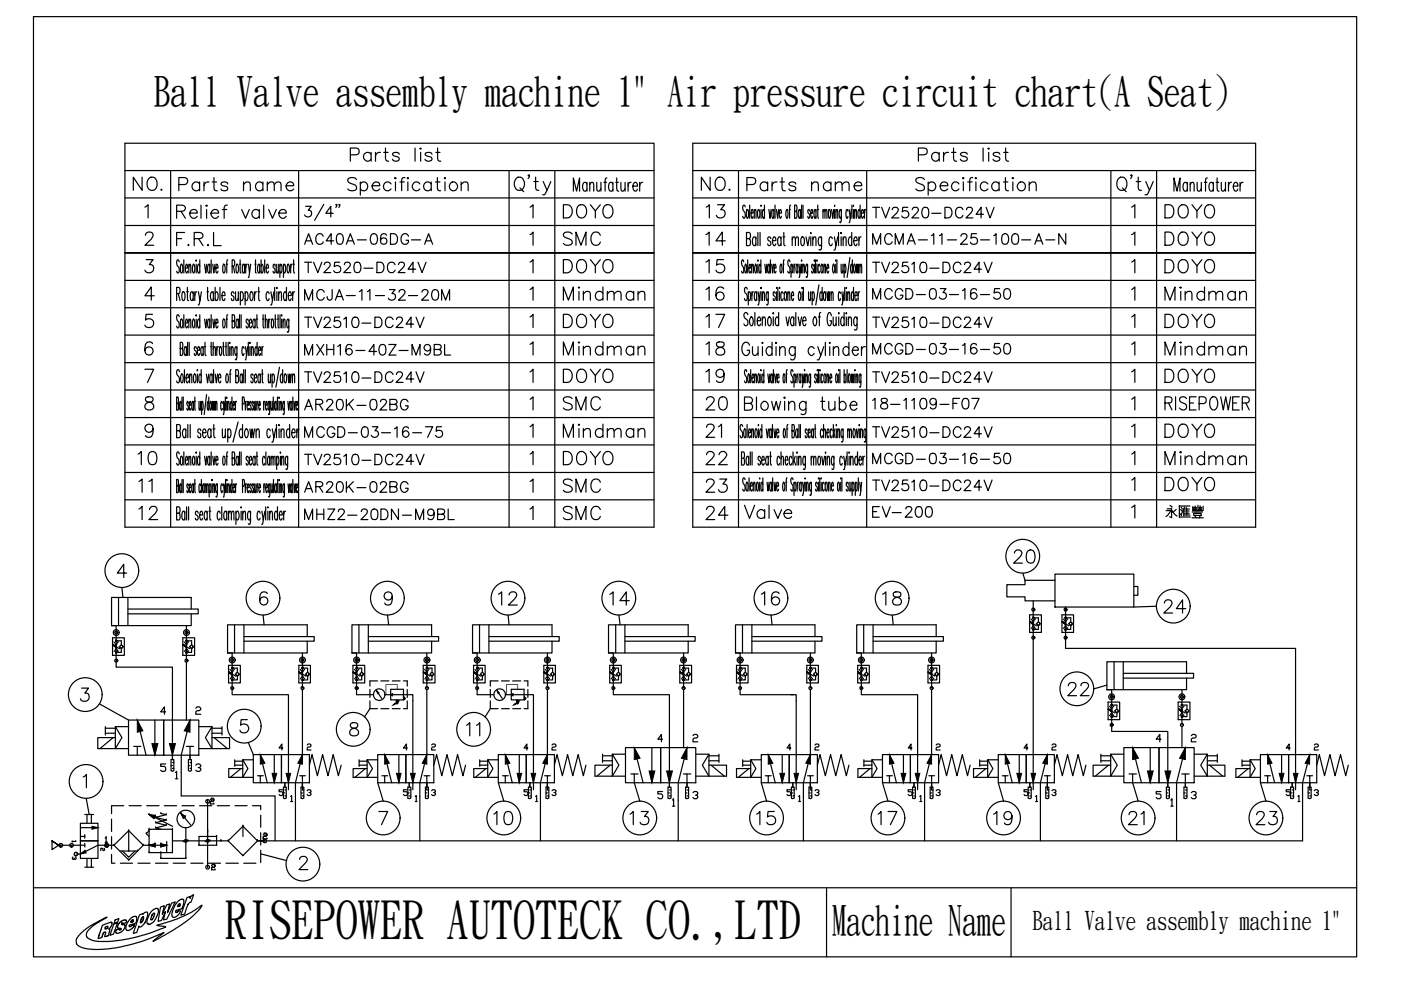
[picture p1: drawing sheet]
<svg xmlns="http://www.w3.org/2000/svg" width="297mm" height="210mm" viewBox="0 0 297 210" stroke-linecap="round" stroke-linejoin="round" font-family="sans-serif">
<defs><g id="words">
<text font-size="11.1" x="47.7" y="198.8">RISEPOWER AUTOTECK CO.,LTD</text>
<g font-size="8.8">
<text x="32.6" y="22.2">Ball Valve assembly machine 1&quot; Air pressure circuit chart(A Seat)</text>
<text x="176.4" y="198.1">Machine Name</text>
</g>
<text font-size="8.4" x="242.7" y="111.1">永匯豐</text>
<g font-size="6.2">
<text x="27.5" y="41.6">NO.</text>
<text x="37" y="41.6">Parts name</text>
<text x="147.8" y="41.6">NO.</text>
<text x="157.3" y="41.6">Parts name</text>
<text x="36.7" y="53.3">F.R.L</text>
<text x="118.5" y="53.3">SMC</text>
<text x="148.9" y="53.3">14</text>
<text x="246.2" y="53.3">DOYO</text>
<text x="118.5" y="64.9">Mindman</text>
<text x="148.9" y="64.9">16</text>
<text x="246.2" y="64.9">Mindman</text>
<text x="118.5" y="70.6">DOYO</text>
<text x="148.9" y="70.6">17</text>
<text x="246.2" y="70.6">DOYO</text>
<text x="118.5" y="76.6">Mindman</text>
<text x="148.9" y="76.6">18</text>
<text x="246.2" y="76.6">Mindman</text>
<text x="118.5" y="82.2">DOYO</text>
<text x="148.9" y="82.2">19</text>
<text x="246.2" y="82.2">DOYO</text>
<text x="118.5" y="88.2">SMC</text>
<text x="148.9" y="88.2">20</text>
<text x="118.5" y="93.8">Mindman</text>
<text x="148.9" y="93.8">21</text>
<text x="246.2" y="93.8">DOYO</text>
<text x="28.2" y="99.8">10</text>
<text x="118.5" y="99.8">DOYO</text>
<text x="148.9" y="99.8">22</text>
<text x="246.2" y="99.8">Mindman</text>
<text x="33.5" y="105.5" transform="rotate(-90 33.5 105.5)">11</text>
<text x="118.5" y="105.5">SMC</text>
<text x="148.9" y="105.5">23</text>
<text x="246.2" y="105.1">DOYO</text>
<text x="28.6" y="111.5">12</text>
<text x="118.5" y="111.5">SMC</text>
<text x="148.9" y="111.5">24</text>
<text x="157" y="111.1">Valve</text>
<text x="214.1" y="120.7">20</text>
<text x="104.8" y="129.5">12</text>
<text x="128.4" y="129.5">14</text>
<text x="160.5" y="129.5">16</text>
<text x="186.3" y="129.5">18</text>
<text x="245.9" y="131.2">24</text>
<text x="225.4" y="148.9">22</text>
<text x="103" y="157.3" transform="rotate(-90 103 157.3)">11</text>
<text x="103.7" y="176">10</text>
<text x="132.6" y="176">13</text>
<text x="159.5" y="176">15</text>
<text x="185.2" y="176">17</text>
<text x="209.9" y="176">19</text>
<text x="238.5" y="176">21</text>
<text x="265.3" y="176">23</text>
</g>
<g font-size="5.7">
<text x="118.5" y="47.3">DOYO</text>
<text x="148.9" y="47.3">13</text>
<text x="246.2" y="47.3">DOYO</text>
<text x="118.5" y="58.9">DOYO</text>
<text x="148.9" y="58.9">15</text>
<text x="246.2" y="58.9">DOYO</text>
<text x="63.9" y="111.5">MHZ2-20DN-M9BL</text>
</g>
<text font-size="5.5" x="218.9" y="197">Ball Valve assembly machine 1&quot;</text>
<g font-size="5.3">
<text x="184.1" y="47.3">TV2520-DC24V</text>
<text x="63.9" y="52.9">AC40A-06DG-A</text>
<text x="184.1" y="52.9">MCMA-11-25-100-A-N</text>
<text x="63.9" y="58.9">TV2520-DC24V</text>
<text x="184.1" y="58.9">TV2510-DC24V</text>
<text x="63.9" y="64.9">MCJA-11-32-20M</text>
<text x="184.1" y="64.6">MCGD-03-16-50</text>
<text x="63.9" y="70.6">TV2510-DC24V</text>
<text x="184.1" y="70.6">TV2510-DC24V</text>
<text x="63.9" y="76.6">MXH16-40Z-M9BL</text>
<text x="184.1" y="76.2">MCGD-03-16-50</text>
<text x="63.9" y="82.2">TV2510-DC24V</text>
<text x="184.1" y="82.2">TV2510-DC24V</text>
<text x="63.9" y="88.2">AR20K-02BG</text>
<text x="184.1" y="87.8">18-1109-F07</text>
<text x="63.9" y="93.8">MCGD-03-16-75</text>
<text x="184.1" y="93.8">TV2510-DC24V</text>
<text x="63.9" y="99.8">TV2510-DC24V</text>
<text x="184.1" y="99.5">MCGD-03-16-50</text>
<text x="63.9" y="105.5">AR20K-02BG</text>
<text x="184.1" y="105.1">TV2510-DC24V</text>
<text x="184.1" y="110.8">EV-200</text>
</g>
<g font-size="4">
<text x="110.1" y="160.2">4</text>
<text x="116.1" y="160.2">2</text>
<text x="165.8" y="160.2">4</text>
<text x="171.8" y="160.2">2</text>
<text x="191.6" y="160.2">4</text>
<text x="197.6" y="160.2">2</text>
<text x="277.6" y="160.2">2</text>
</g>
<g font-size="3.1">
<text x="14.5" y="179.9">1</text>
<text x="14.5" y="183.4">3</text>
</g>
</g></defs>
<path d="M7.1 3.5h280.5v199.4h-280.5z" fill="none" stroke="#000" stroke-width=".25"/>
<g fill="none" stroke="#000" stroke-width=".25">
<path d="M55.3 178.3h220.9M7.1 188.2h280.5M17.2 197.8l1.8-1.4 3.7-1.9-2.5 1.5-1.4 1.2-.5 .8v.5l.3 .4 .8 .4 .8 .2 2.8 .1 2.8-.3 2.4-.4 3.4-1 3.4-1.2 .1-.2-1.8-.3 3.2-1 2.3-.9 2-1 2-1.4-.5 .9-1.4 1.4-1.7 1.4-2.4 1.6-4.3 2.4 2.3-1.9-4.5 1.8-5 1.3-3.3 .5h-2.8l-1.9-.4-1-.7-.1-1.1zM21 198.4h.1M22.3 196.6l.1-.1a.24 .24 0 0 1 .3-.1 .24 .24 0 0 1 .1 .3l-.1 .2a.22 .22 0 0 1-.3 .1 .22 .22 0 0 1-.1-.3zM23.2 197.1h.1M23.2 197.1l-.1 .9a.61 .61 0 0 1-.8 .6v-.6a.21 .21 0 0 0 .1-.4 .21 .21 0 0 0-.4 .1l-.4 1.1-.8 .2 .2-.6M23.2 197.1l-.1-.1 .3-.3 .4-.8-.1-.3-1.5 .4a.8 .8 0 0 0-.7 .8l-.5 1.6M24.1 195.9l.8-.3-.8 2.4-.8 .3zM24.4 195l.8-.3-.2 .8-.8 .3zM25.3 195.6l1-.6h.4l.1 .2a.51 .51 0 0 1-.3 .5 .51 .51 0 0 1-.5 0 .23 .23 0 0 0-.2 .3 .23 .23 0 0 0 .4 0 .47 .47 0 0 1 .3 .4 .47 .47 0 0 1-.1 .5l-.9 .8-.8 .1-.1-.6 .7-.3a.17 .17 0 0 0 .1 .2 .17 .17 0 0 0 .2-.1 .17 .17 0 0 0-.1-.2h-.2a.45 .45 0 0 1-.4-.3 .45 .45 0 0 1 .2-.5zM25.8 195.8h.1"/>
<path d="M27.4 196.4h.1M27.8 194.7l.6-.4h.5l.1 .2-.1 1.1-1.1 .5a.27 .27 0 0 0-.4 .1 .27 .27 0 0 0 .2 .4 .27 .27 0 0 0 .3-.3l.7-.2-.3 .4-.7 .7-.6 .1-.3-.2 .1-1zM27.9 195.2l.1-.1a.18 .18 0 0 1 .3 0 .18 .18 0 0 1 0 .2l-.3 .2a.19 .19 0 0 1-.3 0 .19 .19 0 0 1 .2-.3zM28.1 195.4h.1M29.6 194l.7-.3v.2l.4-.4 .4-.1a1.75 1.75 0 0 1-.2 1.9l-.9 1.1-.3 .2-.3-.1v-.2l-.4 1.4-.7 .2zM30.3 194.4a.3 .3 0 0 1 .2 .3 .3 .3 0 0 1-.2 .3l-.1 .4a.21 .21 0 0 1-.2 .2 .21 .21 0 0 1-.3-.2zM31.6 196h.1M32.2 193.1l.8-.5h.3l.3 .4v.6l-.9 1.7-.7 .6-.5 .1-.3-.2v-.7l.5-1.2zM32.2 194.1h.1M32.6 193.6a.3 .3 0 0 1 .2 .3 .3 .3 0 0 1-.1 .3l-.3 .6a.24 .24 0 0 1-.4 .2 .24 .24 0 0 1 0-.4zM34 192.3l.8-.3-.4 1.9 .9-2 .7-.2-.5 1.8 .9-2 .8-.3-1.8 3.7-.7 .1 .4-1.7-.9 1.9-.7 .1zM37.7 191.2l.7-.6h.4l.2 .3v.5l-.4 1.3-1.1 .3a.28 .28 0 0 0-.3 .2 .28 .28 0 0 0 .3 .3 .28 .28 0 0 0 .2-.3 .28 .28 0 0 1 .5 0 .28 .28 0 0 1-.1 .4l-.6 .7-.6 .2a.69 .69 0 0 1-.4-1.1l.6-1.5z"/>
<path d="M37.9 191.7a.23 .23 0 0 1 .4 .1 .23 .23 0 0 1-.3 .3 .2 .2 0 0 1-.3 .1 .2 .2 0 0 1 .1-.3zM39.7 190.3l.7-.3-.1 .5 .2-.5 .5-.3-.6 1.6a.99 .99 0 0 0-.7 .9l-.6 1.6-.8 .2zM175.2 188.2v14.7M214.4 188.2v14.7"/>
</g>
<!-- layer: 1 -->
<g fill="none" stroke="#000" stroke-width=".25">
<path d="M23.7 132.6h.9v8.8h12v19.7M23.9 135.2h2.5v3.8h-2.5zM23.9 136.7l.6 .4-.6-.4 .7 .3-.1 .2zM24.2 136.1a1.32 1.32 0 0 1 0 2M24.7 138.3h.1M24.6 137.1l-.7-.4 .6 .5 .2-.2-.8-.3 1.4 .9M24.6 135.9h1.1v.9M24.8 138.3h.1M25.1 136.1a1.37 1.37 0 0 0 0 2M25.1 126.7v5.9M25.3 137.1l.4 .5 .5-.5M25.7 137.6v.7h-1.1"/>
<path d="M27.1 129.1h14.9v1h-14.9M27.1 126.7v5.9M38.8 135.2h2.5v3.8h-2.5zM38.8 136.7l.6 .3v.1l-.6-.4 .7 .3-.1 .2zM39.1 136.1a1.28 1.28 0 0 1 0 2M39.6 138.3h.1M39.5 135.8l.1 .1zM39.5 137.1l-.7-.4 .6 .5 .2-.2-.8-.3 1.4 .9M39.5 132.6v7.5M39.5 135.9h1.1v.9M39.7 138.3h.1M40 136.1a1.33 1.33 0 0 0 0 2"/>
<path d="M40.2 137.1l.4 .5 .5-.5M40.5 130.1v2.5h-16.8M40.5 129.1v-2.4h-16.8v5.9M40.6 137.6v.7h-1.1M48.2 138.4h1v8.9h12v20.1M49.7 132.5v5.9M51.7 135h14.9v.9h-14.9M51.7 132.5v5.9M64.1 138.4v7.5M65.1 135.9v2.5h-16.9M65.1 135v-2.5h-16.9v5.9M74.6 138.4h1v8.9h3.5"/>
<path d="M76.1 132.5v5.9M78.1 135h14.9v.9h-14.9M78.1 132.5v5.9M90.5 138.4v7.5M91.5 135.9v2.5h-16.9M91.5 135v-2.5h-16.9v5.9M100.2 138.4h1v8.9h3.5M101.7 132.5v5.9M103.7 135h14.9v.9h-14.9M103.7 132.5v5.9M116.1 138.4v7.5M117 135.9v2.5h-16.8"/>
<path d="M117 135v-2.5h-16.8v5.9M129 138.4h1v8.9h11.9v19.6M130.5 132.5v5.9M132.5 135h14.9v.9h-14.9M132.5 132.5v5.9M144.9 138.4v7.5M145.9 135.9v2.5h-16.9M145.9 135v-2.5h-16.9v5.9M155.9 138.4h1v8.9h11.4M157.4 132.5v5.9M159.4 135h14.9v.9h-14.9M159.4 132.5v5.9"/>
<path d="M171.8 138.4v7.5M172.8 135.9v2.5h-16.9M172.8 135v-2.5h-16.9v5.9M181.6 138.4h1v8.9h11.9v20.1M183.1 132.5v5.9M185.1 135h14.9v.9h-14.9M185.1 132.5v5.9M197.5 138.4v7.5M198.5 135.9v2.5h-16.9M198.5 135v-2.5h-16.9v5.9M218.3 130.4h2.5v3.7h-2.5zM218.3 131.8l.6 .4-.6-.4 .7 .3-.1 .2z"/>
<path d="M218.6 131.2a1.32 1.32 0 0 1 0 2M219.1 133.4h.1M219 132.2l-.7-.4 .6 .5 .2-.2-.8-.3 1.5 .9M219.1 127.4v40M219.1 131h1.1v.9M219.2 133.4h.1M219.6 131.2a1.37 1.37 0 0 0-.1 2M219.7 132.2l.5 .5 .4-.5M220.2 132.7v.7h-1.1M223.7 123h-6.4v1h-3.8v2.5h3.8v.9h6.4M223.7 121.7h16.7v7h-16.7zM225.2 130.4h2.4v3.7h-2.4z"/>
<path d="M225.2 131.8l.5 .4-.5-.4 .7 .3-.2 .2zM225.5 131.2a1.28 1.28 0 0 1 0 2M226 133.4h.1M225.9 132.2l-.7-.4 .6 .5 .2-.2-.8-.3 1.4 .9M225.9 128.7v8.8h48.8v29.9M225.9 131h1.1v.9M226.1 133.4h.1M226.4 131.2a1.33 1.33 0 0 0 0 2M226.6 132.2l.4 .5 .5-.5M227 132.7v.7h-1.1M240.4 124.3h.8v1.9h-.8M22.3 154.1v1.7"/>
<path d="M22.3 154.4h2.2M22.3 155.5h2.2M24 156.4l-2.8 2.3M24.5 154.1v4.6h2.7M27.2 152.7h7.5v7.4h-7.5zM27.2 154.1h-2.7l1.4 2.3-1.4 2.3h-3.8v-2.3h3.8M28.3 158.3h.8v1.8M29.1 152.7l1.9 7.4M29.2 158.3h.7M32.8 152.7v7.4M34.7 152.7h7.4v7.4h-7.4zM39.5 158.3h.8v2.8"/>
<path d="M39.5 140.4v12.3M40.3 152.7l-1.9 7.4v8.7h19.9v9.5M40.3 158.3h.7M42.1 154.1h2.8l-1.4 2.3 1.4 2.3h3.8v-2.3h-3.8M44.9 154.1v4.6h-2.8M44.9 154.4h2.2M44.9 155.5h2.2M45.4 156.4l2.8 2.3M47.1 154.1v1.7M48.5 141.1h2.5v3.7h-2.5zM48.5 142.5l.6 .3v.1l-.6-.4 .7 .3-.1 .2zM48.8 141.9a1.37 1.37 0 0 1 0 2"/>
<path d="M49.2 144.1l.1 .1zM49.2 141.6l.1 .1zM49.2 142.9l-.7-.4 .6 .6 .2-.3-.8-.3 1.4 .9M49.2 141.7h1.1v.9M49.3 144.2h.1M49.3 141.7h.1M49.4 141.7h.1M49.7 141.9a1.28 1.28 0 0 0 0 2M49.9 142.9l.4 .5 .5-.5M50.3 143.4v.8h-1.1M53.7 160h6v6h-6zM55.2 160l1.5 6"/>
<path d="M58.2 160v6M59.7 160h5.9v6h-5.9zM63.4 141.1h2.4v3.7h-2.4zM63.4 142.5l.6 .3v.1l-.6-.4 .7 .3-.1 .2zM63.7 141.9a1.33 1.33 0 0 1 0 2M64.1 144.1l.1 .1zM64.1 142.9l-.7-.4 .6 .6 .2-.3-.8-.3 1.4 .9M64.1 146.2v13.8l-1.5 6v12.3M64.1 141.7h1.1v.9M64.2 144.2h.1M64.2 141.7h.1M64.3 141.7h.1"/>
<path d="M64.6 141.9a1.28 1.28 0 0 0 0 2M64.8 142.9l.4 .5 .5-.5M65.2 143.4v.8h-1.1M74.8 141.1h2.5v3.7h-2.5zM74.9 142.5l.6 .3v.1l-.6-.4 .7 .3-.1 .2zM75.1 141.9a1.37 1.37 0 0 1 .1 2M75.6 141.6v.1zM75.6 142.9l-.7-.4 .6 .6 .1-.3-.7-.3 1.4 .9M75.6 144.2h.1M75.6 141.7h1.1v.9M75.7 141.7h.1M75.8 141.7h.1"/>
<path d="M76.1 141.9a1.32 1.32 0 0 0 0 2M76.2 142.9l.5 .5 .5-.5M76.7 143.4v.8h-1.1M78.4 148.6v1.7h1.6M78.4 146.2v1.7M79.8 146.4l1.1 1.7M80 144.4h-1.6v1.1M80.1 160h5.9v6h-5.9zM80.8 144.4h1.7M80.8 150.3h1.7M81.6 160l1.4 6M81.6 147.3h5.9v20.1"/>
<path d="M82.8 146.1h2.7v2.3h-2.7zM83.2 144.4h1.6M83.2 150.3h1.6M83.3 147l-.5 .3 .5 .2M84.2 148.4l-.2 .1 .4 .1-.4 .1 .4 .1-.4 .1 .4 .1-.4 .2 .2 .1M84.6 160v6M84.7 148.6l-1.3 .9M85.5 144.4h.8v1.1M85.6 147.8l.4 .3-.4 .3zM86 160h6v6h-6zM86.3 148.6v1.7h-.8M86.3 146.2v1.7"/>
<path d="M89.7 141.1h2.5v3.7h-2.5zM89.8 142.5l.6 .3-.1 .1-.5-.4 .7 .3-.1 .2zM90 141.9a1.37 1.37 0 0 1 .1 2M90.5 144.1v.1zM90.5 141.6v.1zM90.5 142.9l-.7-.4 .6 .6 .1-.3-.7-.3 1.4 .9M90.5 141.7h1.1v.9M90.5 146.2v13.8l-1.5 6v12.3M90.5 144.2h.1M90.6 141.7h.1M90.7 141.7h.1M91 141.9a1.28 1.28 0 0 0 0 2"/>
<path d="M91.1 142.9l.5 .5 .5-.5M91.6 143.4v.8h-1.1M100.4 141.1h2.5v3.7h-2.5zM100.4 142.5l.6 .3v.1l-.6-.4 .7 .3-.1 .2zM100.7 141.9a1.33 1.33 0 0 1 0 2M101.1 144.1l.1 .1zM101.1 142.9l-.7-.4 .6 .6 .2-.3-.8-.3 1.5 .9M101.2 141.7h1.1v.9M101.2 144.2h.1M101.2 141.7h.1M101.3 141.7h.1M101.6 141.9a1.28 1.28 0 0 0 0 2"/>
<path d="M101.8 142.9l.5 .5 .4-.5M102.3 143.4v.8h-1.1M104 148.6v1.7h1.6M104 146.2v1.7M105.4 146.4l1.1 1.7M105.6 144.4h-1.6v1.1M105.6 160h6v6h-6zM106.3 144.4h1.7M106.3 150.3h1.7M107.1 160l1.5 6M107.2 147.3h5.9v20.1M108.4 146.1h2.7v2.3h-2.7z"/>
<path d="M108.7 144.4h1.7M108.7 150.3h1.7M108.8 147l-.4 .3 .4 .2M109.8 148.4l-.3 .1 .5 .1-.5 .1 .5 .1-.5 .1 .5 .1-.5 .2 .3 .1M110.1 160v6M110.2 148.6l-1.2 .9M111.1 144.4h.8v1.1M111.2 147.8l.3 .3-.3 .3zM111.6 160h5.9v6h-5.9zM111.9 148.6v1.7h-.8M111.9 146.2v1.7M115.3 141.1h2.5v3.7h-2.5z"/>
<path d="M115.3 142.5l.6 .3v.1l-.6-.4 .7 .3-.1 .2zM115.6 141.9a1.33 1.33 0 0 1 0 2M116 141.7h.1zM116 144.1l.1 .1zM116 142.9l-.7-.4 .6 .6 .2-.3-.8-.3 1.4 .9M116.1 141.7h1.1v.9M116.1 146.2v13.8l-1.5 6v12.3M116.1 144.2h.1M116.1 141.7h.1M116.2 141.7h.1M116.5 141.9a1.28 1.28 0 0 0 0 2M116.7 142.9l.5 .5 .4-.5"/>
<path d="M117.2 143.4v.8h-1.1M127.7 159.9v1.7M129.3 141.1h2.4v3.7h-2.4zM129.3 142.5l.6 .3v.1l-.6-.4 .7 .3-.1 .2zM129.6 141.9a1.33 1.33 0 0 1 0 2M129.8 159.9v4.7h2.8M129.9 141.7h.2zM130 144.1l.1 .1zM130 142.9l-.7-.4 .6 .6 .1-.3-.7-.3 1.4 .9M130 141.7h1.1v.9M130.1 144.2h.1M130.1 141.7h.1"/>
<path d="M130.2 141.7h.1M130.5 141.9a1.28 1.28 0 0 0 0 2M130.7 142.9l.4 .5 .5-.5M131.1 143.4v.8h-1.1M132.6 158.5h7.5v7.5h-7.5zM132.6 159.9h-2.8l1.4 2.3-1.4 2.4h-3.7v-2.4h3.7M134.5 158.5l1.8 7.5M138.2 158.5v7.5M140.1 158.5h7.4v7.5h-7.4zM144.1 141.1h2.5v3.7h-2.5zM144.2 142.5l.6 .3v.1l-.6-.4 .7 .3-.1 .2zM144.5 141.9a1.33 1.33 0 0 1 0 2"/>
<path d="M144.9 142.9l-.7-.4 .6 .6 .1-.3-.7-.3 1.4 .9M145 144.2h.1M144.9 141.7h1.1v.9M144.9 146.2v12.3M145 141.7h.1M145.1 141.7h.1M145.4 141.9a1.32 1.32 0 0 0 0 2M145.5 142.9l.5 .5 .5-.5M145.7 158.5l-1.9 7.5v12.3M146 143.4v.8h-1.1M147.5 159.9h2.8l-1.4 2.3 1.4 2.4h3.7v-2.4h-3.7M150.3 159.9v4.7h-2.8"/>
<path d="M152.4 159.9v1.7M156.2 141.1h2.4v3.7h-2.4zM156.2 142.5l.6 .3-.1 .1-.5-.4 .7 .3-.2 .2zM156.4 141.9a1.33 1.33 0 0 1 0 2M156.9 144.1l.1 .1zM156.9 142.9l-.7-.4 .6 .6 .2-.3-.8-.3 1.4 .9M156.9 141.7h1.1v.9M157 144.2h.1M157 141.7h.1M157.1 141.7h.1M157.4 141.9a1.28 1.28 0 0 0 0 2M157.6 142.9l.4 .5 .5-.5"/>
<path d="M158 143.4v.8h-1.1M161.4 160h5.9v6h-5.9zM162.9 160l1.5 6M165.8 160v6M167.3 160h6v6h-6zM167.7 147.3h1.1v20.1M171.1 141.1h2.4v3.7h-2.4zM171.1 142.5l.6 .3-.1 .1-.5-.4 .7 .3-.2 .2zM171.4 141.9a1.33 1.33 0 0 1 0 2M171.7 141.7h.2zM171.8 144.1l.1 .1zM171.8 142.9l-.7-.4 .6 .6 .1-.3-.7-.3 1.4 .9"/>
<path d="M171.8 141.7h1.1v.9M171.8 146.2v13.8l-1.5 6v12.3M171.9 144.2h.1M171.9 141.7h.1M172.3 141.9a1.28 1.28 0 0 0 0 2M172.5 142.9l.4 .5 .5-.5M172.9 143.4v.8h-1.1M181.8 141.1h2.5v3.7h-2.5zM181.9 142.5l.6 .3-.1 .1-.5-.4 .7 .3-.2 .2zM182.1 141.9a1.33 1.33 0 0 1 0 2M182.6 144.1l.1 .1zM182.6 142.9l-.7-.4 .6 .6 .2-.3-.8-.3 1.4 .9"/>
<path d="M182.6 141.7h1.1v.9M182.7 144.2h.1M182.7 141.7h.1M182.8 141.7h.1M183.1 141.9a1.28 1.28 0 0 0 0 2M183.2 142.9l.5 .5 .5-.5M183.7 143.4v.8h-1.1M187.1 160h5.9v6h-5.9zM188.6 160l1.5 6M191.5 160v6M193 160h6v6h-6zM196.8 141.1h2.4v3.7h-2.4z"/>
<path d="M196.8 142.5l.6 .3-.1 .1-.5-.4 .7 .3-.2 .2zM197 141.9a1.33 1.33 0 0 1 0 2M197.4 141.7h.2zM197.5 144.1l.1 .1zM197.5 142.9l-.7-.4 .6 .6 .2-.3-.8-.3 1.4 .9M197.5 141.7h1.1v.9M197.5 146.2v13.8l-1.5 6v12.3M197.6 144.2h.1M197.6 141.7h.1M198 141.9a1.28 1.28 0 0 0 0 2M198.1 142.9l.5 .5 .5-.5M198.6 143.4v.8h-1.1"/>
<path d="M211.7 160h5.9v6h-5.9zM213.1 160l1.5 6M216.1 160v6M217.6 160h5.9v6h-5.9zM222.1 160l-1.5 6v12.3M233.4 159.9v1.7M234.7 146.2h1v8.9h11.9v11.8M234.9 148.9h2.5v3.7h-2.5zM235 150.3l.5 .4-.5-.4 .7 .3-.2 .2zM235.2 149.7a1.28 1.28 0 0 1 0 2M235.5 159.9v4.7h2.8M235.6 149.5h.1z"/>
<path d="M235.7 151.9h.1M235.7 150.7l-.7-.4 .6 .5 .1-.2-.7-.3 1.4 .9M235.7 149.5h1.1v.9M235.8 151.9h.1M236.2 149.7a1.33 1.33 0 0 0 0 2M236.2 140.3v5.9M236.3 150.7l.5 .5 .5-.5M236.8 151.2v.7h-1.1M238.2 142.8h14.9v1h-14.9M238.2 140.3v5.9M238.3 158.5h7.4v7.5h-7.4zM238.3 159.9h-2.8l1.4 2.3-1.4 2.4h-3.7v-2.4h3.7"/>
<path d="M240.1 158.5l1.9 7.5M243.9 158.5v7.5M245.7 158.5h7.5v7.5h-7.5zM249.8 148.9h2.5v3.7h-2.5zM249.9 150.3l.5 .4-.5-.4 .7 .3-.2 .2zM250.1 149.7a1.32 1.32 0 0 1 0 2M250.5 150.7l-.6-.4 .5 .5 .2-.2-.7-.3 1.4 .9M250.6 151.9v.1zM250.6 146.2v7.5M250.6 154v4.5M250.6 149.5h1.1v.9M250.6 151.9h.1"/>
<path d="M250.7 151.9h.1M251.1 149.7a1.37 1.37 0 0 0-.1 2M251.2 150.7l.5 .5 .4-.5M251.3 158.5l-1.8 7.5v12.3M251.6 143.8v2.4h-16.9M251.6 142.8v-2.5h-16.9v5.9M251.7 151.2v.7h-1.1M253.2 159.9h2.8l-1.4 2.3 1.4 2.4h3.7v-2.4h-3.7M256 159.9v4.7h-2.8M258.1 159.9v1.7M267.2 160h6v6h-6zM268.8 160l1.4 6"/>
<path d="M271.7 160v6M273.2 160h6v6h-6zM277.7 160l-1.5 6v12.3M11 178.3v1.8l1.4-.9-1.4-.9 1.4 .9h.5M12.5 179.2h2.7M17 178.3h3.8v3.7h-3.8zM17 174.6h3.8v3.7h-3.8zM17 175.5h3.8M18 172.7h1.8M18.4 172.7v1.9M19.4 172.7v1.9M22.3 178.7h.4"/>
<path d="M22.5 177.6h.1M22.5 178.7h.1M22.5 177.6l-.2 .1M22.5 177.6v1.1M22.6 179.2h.1M22.7 178.7h.1M23.7 173.7v2.6M23.7 177.4v2.6M24.2 179.2h.1M24.2 179.2h-3.4l-3.8 1.9M24.2 179.2l3.1 3.1M26.2 170.8h-2.5v1.7"/>
<path d="M27.3 176.1h.1M27.3 176.1l-3.1 3.1M27.3 176.1v4.3M27.3 176.1l3.1 3.1M27.4 170.8h2.6M30.4 179.2h1.3M30.4 179.2h.1M30.4 179.2l-3.1 3.1M31 176.8h.1M31 176.8l.6 .5M31.1 170.8h2.6M31.6 176.1h.1"/>
<path d="M31.6 172.7l5 2.5M31.6 172.7h.1M31.6 179.2h.1M31.6 175.8h.1M31.6 179.2h3.7M31.6 176.1l-.6 .7M31.6 175.8h5M31.6 172.7l1 .8M31.6 172.7l1.3 .2M31.6 179.2l1.3 .3M31.6 175.8v5M32.6 173.5h.1"/>
<path d="M32.9 172.9h.1M32.9 178.9h.1M32.9 179.5h.1M32.9 172.9l-.3 .6M32.9 178.9l-1.3 .3M32.9 178.9v.6M33 174.4h.1M33 173.3h.1M33 175.5h.1M33 174.4l2.2 .6M33 173.3l2.2 .6M33 175.5l1.1 .3"/>
<path d="M34.1 172.5h.1M34.1 179.5h.1M34.1 178.9h.1M34.1 172.5l1.1 .2M34.1 178.9v.6M34.1 178.9l1.2 .3M34.8 170.8h2.7M35.2 173.9h.1M35.2 172.7h.1M35.2 175h.1M35.2 173.9l-2.2 .5M35.2 172.7l-2.2 .6"/>
<path d="M35.2 175l-2.2 .5M35.3 179.2h.1M35.3 178.6h.1M35.3 179.2l-1.2 .3M35.3 178.6v2.2M36.3 161.1h.6v2.3l-.3 .1-.3-.1zM36.3 162.3h.3M36.6 175.8h.1M36.6 178.3h10.2M36.6 175.8v5M36.6 161.7h.3M36.6 162.9h.3"/>
<path d="M38.4 172.5h.1M38.4 172.5l.9 .7M38.4 172.5l.5 1M38.4 172.5l2 2.4M38.6 170.8h2.6M38.9 173.5h.1M39.3 173.2h.1M39.3 173.2l-.4 .3M39.4 178.3h.1M39.4 175.5v6.5M39.9 161.1h.7v2.3l-.3 .1-.4-.1zM39.9 162.3h.4"/>
<path d="M40.3 161.7h.3M40.3 162.9h.3M42.2 179.2h.1M42.2 179.2h3.7M42.3 170.8h2.6M44 176.3h.1M44 175.8v.5M44 169.9h.1M44 169.9v14M44.6 170.1h.1M44.6 170.4h.1M44.6 170.1v.3"/>
<path d="M44.6 170.4h.7M44.8 169.4h.1M44.8 169.9h.1M44.8 169.4l-.2 .2M44.8 169.4h.4M44.8 169.9h.4M44.8 169.9l-.2 .2M45.2 169.4h.1M45.2 169.9h.1M45.2 169.4l.1 .2M45.3 169.6h.1M45.3 169.7h.1"/>
<path d="M45.3 170.4h.1M45.3 169.6v.1M45.3 169.7l-.1 .2M45.9 177.3h.1M45.9 179.2h.1M45.9 177.3h-3.7v1.9M45.9 177.3v1.9M46.1 170.8h2.6M46.8 178.3h.1M46.8 178.3h1.6M48.4 178.3h.1M48.4 178.3l3.1 3.1"/>
<path d="M49.8 161.1v1.4M49.8 161.4h1.7M49.8 162.2h1.7M49.8 170.8h2.6M51.1 163l-2.3 1.8M51.5 161.1v3.7h2.2M51.5 175.2h.1M51.5 175.2l3.1 3.1M51.5 175.2v2.1M51.5 175.2l-3.1 3.1M53.3 178.3h.1M53.5 170.8h1.8v.9"/>
<path d="M53.7 161.1h-2.2l1.1 1.9-1.1 1.8h-3v-1.8h3M54.6 178.3h.1M54.6 164.5h.6v1.5M54.6 178.3l-3.1 3.1M54.6 178.3h1.5M55.2 164.5h.6M55.3 172.8v2.6M55.3 176.5v2.7M55.8 177.5h.1M55.8 177.9h.1M55.8 177.5v.4M55.8 177.9h.8"/>
<path d="M56 176.8h.1M56 177.3h.1M56 176.8l-.2 .1M56 176.8h.4M56 177.3h.4M56 177.3l-.2 .2M56.1 178.3h.1M56.4 176.8h.1M56.4 177.3h.1M56.4 176.8l.2 .1M56.6 176.9h.1M56.6 177.1h.1"/>
<path d="M56.6 177.9h.1M56.6 176.9v.2M56.6 177.1l-.2 .2M60.1 166.9h.6v2.3l-.3 .1-.3-.1zM60.1 168.1h.3M60.4 166v.9M60.4 167.5h.3M60.4 168.8h.3M63.5 164.5h.6v2.9M63.8 166.9h.6v2.3l-.3 .1-.3-.1zM63.8 168.1h.3M64.1 167.5h.3"/>
<path d="M64.1 168.8h.3M64.2 164.5h.6M65.6 162.2l.6-2.2 1.1 4.5 1.1-4.5 1.1 4.5 1.1-4.5 1.1 4.5 .6-2.3M76.1 161.4h1.7M76.1 162.2h1.7M76.1 161.1v1.4M77.5 163l-2.2 1.8M77.8 161.1v3.7h2.3M80.1 161.1h-2.3l1.2 1.9-1.2 1.8h-2.9v-1.8h2.9M81 164.5h.6v1.5M81.6 164.5h.6M86.5 166.9h.6v2.3l-.3 .1-.3-.1z"/>
<path d="M86.5 168.1h.3M86.8 167.5h.3M86.8 168.8h.3M86.8 166v.9M89.9 164.5h.6v2.9M90.2 166.9h.6v2.3l-.3 .1-.3-.1zM90.2 168.1h.3M90.5 167.5h.3M90.5 168.8h.3M90.5 164.5h.6M92 162.2l.6-2.2 1.1 4.5 1.1-4.5 1.1 4.5 1.1-4.5 1.2 4.5 .5-2.3M101.7 161.4h1.7"/>
<path d="M101.7 162.2h1.7M101.7 161.1v1.4M103 163l-2.2 1.8M103.4 161.1v3.7h2.2M105.6 161.1h-2.2l1.1 1.9-1.1 1.8h-3v-1.8h3M106.5 164.5h.6v1.5M107.1 164.5h.7M112 166.9h.6v2.3l-.3 .1-.3-.1zM112 168.1h.3M112.3 167.5h.3M112.3 168.8h.3M112.3 166v.9"/>
<path d="M115.5 164.5h.6v2.9M115.8 166.9h.6v2.3l-.3 .1-.3-.1zM115.8 168.1h.3M116.1 164.5h.6M116.1 167.5h.3M116.1 168.8h.3M117.5 162.2l.6-2.2 1.1 4.5 1.1-4.5 1.1 4.5 1.2-4.5 1.1 4.5 .5-2.3M127.7 160.2h2.1M127.7 161.3h2.1M129.4 162.2l-2.8 2.4M133.8 164.1h.7v1.9M134.5 164.1h.8"/>
<path d="M141.6 166.9h.7v2.3l-.4 .1-.3-.1zM141.6 168.1h.3M141.9 167.5h.4M141.9 168.8h.4M144.9 164.1h.8v2.8M145.4 166.9h.6v2.3l-.3 .1-.3-.1zM145.4 168.1h.3M145.7 167.5h.3M145.7 168.8h.3M145.7 164.1h.8M150.3 160.2h2.1M150.3 161.3h2.1"/>
<path d="M150.8 162.2l2.8 2.4M157.5 161.4h1.7M157.5 162.2h1.7M157.5 161.1v1.4M158.8 163l-2.3 1.8M159.2 161.1v3.7h2.2M161.4 161.1h-2.2l1.1 1.9-1.1 1.8h-3v-1.8h3M162.2 164.5h.7v1.5M162.9 164.5h.6M167.8 166.9h.6v2.3l-.3 .1-.3-.1zM167.8 168.1h.3M168.1 167.5h.3"/>
<path d="M168.1 168.8h.3M168.1 166v.9M171.2 164.5h.6v2.9M171.5 166.9h.6v2.3l-.3 .1-.3-.1zM171.5 168.1h.3M171.8 164.5h.7M171.8 167.5h.3M171.8 168.8h.3M173.3 162.2l.5-2.2 1.2 4.5 1.1-4.5 1.1 4.5 1.1-4.5 1.1 4.5 .6-2.3M183.2 161.4h1.7M183.2 162.2h1.7M183.2 161.1v1.4"/>
<path d="M184.5 163l-2.3 1.8M184.9 161.1v3.7h2.2M187.1 161.1h-2.2l1.1 1.9-1.1 1.8h-3v-1.8h3M188 164.5h.6v1.5M188.6 164.5h.6M193.5 166.9h.6v2.3l-.3 .1-.3-.1zM193.5 168.1h.3M193.8 167.5h.3M193.8 168.8h.3M193.8 166v.9M196.9 164.5h.6v2.9M197.2 166.9h.6v2.3l-.3 .1-.3-.1z"/>
<path d="M197.2 168.1h.3M197.5 164.5h.6M197.5 167.5h.3M197.5 168.8h.3M199 162.2l.5-2.2 1.2 4.5 1.1-4.5 1.1 4.5 1.1-4.5 1.1 4.5 .6-2.3M207.7 161.4h1.7M207.7 162.2h1.7M207.7 161.1v1.4M209 163l-2.2 1.8M209.4 161.1v3.7h2.3M211.7 161.1h-2.3l1.1 1.9-1.1 1.8h-3v-1.8h3M212.5 164.5h.6v1.5"/>
<path d="M213.1 164.5h.6M218 166.9h.6v2.3l-.3 .1-.3-.1zM218 168.1h.3M218.3 167.5h.3M218.3 168.8h.3M218.3 166v.9M221.4 164.5h.7v2.9M221.7 166.9h.7v2.3l-.3 .1-.4-.1zM221.7 168.1h.4M222.1 164.5h.6M222.1 167.5h.3M222.1 168.8h.3"/>
<path d="M223.5 162.2l.6-2.2 1.1 4.5 1.1-4.5 1.1 4.5 1.2-4.5 1.1 4.5 .5-2.3M233.4 160.2h2.1M233.4 161.3h2.1M235 162.2l-2.8 2.4M239.4 164.1h.7v1.9M240.2 164.1h.7M247.3 166.9h.6v2.3l-.3 .1-.3-.1zM247.3 168.1h.3M247.6 167.5h.3M247.6 168.8h.3M250.6 164.1h.7v2.8M251 166.9h.7v2.3l-.4 .1-.3-.1z"/>
<path d="M251 168.1h.3M251.3 167.5h.4M251.3 168.8h.4M251.4 164.1h.7M256 160.2h2.1M256 161.3h2.1M256.4 162.2l2.8 2.4M263.3 161.4h1.7M263.3 162.2h1.7M263.3 161.1v1.4M264.7 163l-2.3 1.8M265 161.1v3.7h2.2"/>
<path d="M267.2 161.1h-2.2l1.1 1.9-1.1 1.8h-3v-1.8h3M268.1 164.5h.7v1.5M268.8 164.5h.6M273.6 166.9h.7v2.3l-.3 .1-.4-.1zM273.6 168.1h.4M274 167.5h.3M274 168.8h.3M274 166v.9M277.1 164.5h.6v2.9M277.4 166.9h.6v2.3l-.3 .1-.3-.1zM277.4 168.1h.3M277.7 164.5h.6"/>
<path d="M277.7 167.5h.3M277.7 168.8h.3M279.2 162.2l.5-2.2 1.1 4.5 1.2-4.5 1.1 4.5 1.1-4.5 1.1 4.5 .6-2.3M18 183.9h1.8M18.4 182v1.9M19.4 182v1.9M23.7 181.2v1.8h.7M25.4 180.4h3.8M25.5 183h2.6M26 180.4l1.3 1.4 1.3-1.4M27.3 182.3h.1M27.3 180.4h.1"/>
<path d="M29.2 180.4h.1M29.2 183h2.6M31.6 180.8h.1M31.6 180.8h5M33 183h2.6M34.1 180.8h.1M34.1 182h.1M34.1 180.8v1.2M34.1 182h5.3M36.6 180.8h.1M36.7 183h2.6M39.4 182h.1"/>
<path d="M40.5 183h2.5M44 183.9h.1M44.2 183h2.6M44.9 184.1h.1M44.9 184.4h.1M44.9 184.1v.3M44.9 184.4h.7M45 183.3h.1M45 183.9h.1M45 183.3l-.1 .2M45 183.3h.4M45 183.9h.4"/>
<path d="M45 183.9l-.1 .2M45.4 183.3h.1M45.4 183.9h.1M45.4 183.3l.2 .2M45.6 183.5h.1M45.6 183.7h.1M45.6 184.4h.1M45.6 183.5v.2M45.6 183.7l-.2 .2M47.9 183h2.6M51.5 181.4h.1M51.7 183h2.6"/>
<path d="M55.3 180.3v2.6"/>
<circle cx="24.6" cy="135.8" r=".08"/>
<circle cx="24.6" cy="138.3" r=".16"/>
<circle cx="24.6" cy="135.8" r=".11"/>
<circle cx="24.6" cy="135.8" r=".15"/>
<circle cx="24.6" cy="138.3" r=".11"/>
<circle cx="25.7" cy="137.1" r=".3"/>
<circle cx="39.5" cy="135.9" r=".16"/>
<circle cx="39.5" cy="135.8" r=".12"/>
<circle cx="39.5" cy="138.3" r=".15"/>
<circle cx="39.5" cy="138.3" r=".11"/>
<circle cx="40.6" cy="137.1" r=".3"/>
<circle cx="219.1" cy="131" r=".08"/>
<circle cx="219.1" cy="133.5" r=".16"/>
<circle cx="219.1" cy="131" r=".11"/>
<circle cx="219.1" cy="131" r=".15"/>
<circle cx="219.1" cy="133.4" r=".11"/>
<circle cx="220.2" cy="132.2" r=".3"/>
<circle cx="225.9" cy="133.5" r=".09"/>
<circle cx="225.9" cy="131" r=".16"/>
<circle cx="225.9" cy="131" r=".07"/>
<circle cx="225.9" cy="131" r=".12"/>
<circle cx="225.9" cy="133.5" r=".16"/>
<circle cx="227" cy="132.2" r=".3"/>
<circle cx="49.2" cy="144.1" r=".16"/>
<circle cx="49.2" cy="141.7" r=".15"/>
<circle cx="49.2" cy="144.2" r=".11"/>
<circle cx="49.2" cy="141.7" r=".1"/>
<circle cx="50.3" cy="142.9" r=".31"/>
<circle cx="64.1" cy="144.2" r=".09"/>
<circle cx="64.1" cy="144.2" r=".16"/>
<circle cx="64.1" cy="141.7" r=".07"/>
<circle cx="64.1" cy="141.7" r=".11"/>
<circle cx="64.1" cy="141.7" r=".15"/>
<circle cx="65.2" cy="142.9" r=".31"/>
<circle cx="75.6" cy="141.7" r=".12"/>
<circle cx="75.6" cy="144.1" r=".15"/>
<circle cx="75.6" cy="144.2" r=".1"/>
<circle cx="75.6" cy="141.7" r=".14"/>
<circle cx="76.7" cy="142.9" r=".33"/>
<circle cx="80.4" cy="147.3" r="1.22"/>
<circle cx="90.5" cy="144.1" r=".16"/>
<circle cx="90.5" cy="141.7" r=".15"/>
<circle cx="90.5" cy="144.2" r=".11"/>
<circle cx="90.5" cy="141.7" r=".1"/>
<circle cx="91.6" cy="142.9" r=".31"/>
<circle cx="101.2" cy="144.2" r=".09"/>
<circle cx="101.2" cy="144.1" r=".16"/>
<circle cx="101.2" cy="141.7" r=".07"/>
<circle cx="101.2" cy="141.7" r=".11"/>
<circle cx="101.2" cy="141.7" r=".15"/>
<circle cx="102.2" cy="142.9" r=".31"/>
<circle cx="105.9" cy="147.3" r="1.23"/>
<circle cx="116" cy="144.2" r=".1"/>
<circle cx="116.1" cy="141.7" r=".13"/>
<circle cx="116.1" cy="144.2" r=".16"/>
<circle cx="116.1" cy="141.7" r=".15"/>
<circle cx="117.1" cy="142.9" r=".31"/>
<circle cx="130" cy="141.7" r=".11"/>
<circle cx="130" cy="141.7" r=".15"/>
<circle cx="130" cy="144.2" r=".14"/>
<circle cx="130" cy="144.2" r=".1"/>
<circle cx="131.1" cy="142.9" r=".31"/>
<circle cx="144.9" cy="141.7" r=".07"/>
<circle cx="144.9" cy="144.2" r=".15"/>
<circle cx="144.9" cy="141.7" r=".1"/>
<circle cx="144.9" cy="141.7" r=".14"/>
<circle cx="144.9" cy="144.1" r=".1"/>
<circle cx="146" cy="142.9" r=".31"/>
<circle cx="156.9" cy="144.2" r=".09"/>
<circle cx="156.9" cy="141.7" r=".12"/>
<circle cx="156.9" cy="144.2" r=".16"/>
<circle cx="156.9" cy="141.7" r=".07"/>
<circle cx="156.9" cy="141.7" r=".15"/>
<circle cx="158" cy="142.9" r=".31"/>
<circle cx="171.8" cy="141.7" r=".11"/>
<circle cx="171.8" cy="141.7" r=".15"/>
<circle cx="171.8" cy="144.2" r=".14"/>
<circle cx="171.8" cy="144.2" r=".1"/>
<circle cx="172.9" cy="142.9" r=".31"/>
<circle cx="182.6" cy="144.2" r=".09"/>
<circle cx="182.6" cy="144.2" r=".16"/>
<circle cx="182.6" cy="141.7" r=".07"/>
<circle cx="182.6" cy="141.7" r=".11"/>
<circle cx="182.6" cy="141.7" r=".15"/>
<circle cx="183.7" cy="142.9" r=".31"/>
<circle cx="197.5" cy="141.7" r=".11"/>
<circle cx="197.5" cy="144.2" r=".1"/>
<circle cx="197.5" cy="141.7" r=".17"/>
<circle cx="197.5" cy="144.2" r=".16"/>
<circle cx="198.6" cy="142.9" r=".31"/>
<circle cx="235.7" cy="152" r=".15"/>
<circle cx="235.7" cy="149.5" r=".14"/>
<circle cx="235.7" cy="149.5" r=".1"/>
<circle cx="235.7" cy="152" r=".09"/>
<circle cx="236.8" cy="150.7" r=".3"/>
<circle cx="250.6" cy="149.5" r=".07"/>
<circle cx="250.6" cy="149.5" r=".16"/>
<circle cx="250.6" cy="152" r=".1"/>
<circle cx="250.6" cy="149.5" r=".1"/>
<circle cx="250.6" cy="152" r=".14"/>
<circle cx="251.7" cy="150.7" r=".3"/>
<circle cx="39.4" cy="173.6" r="1.86"/>
<circle cx="39.4" cy="178.3" r=".25"/>
<circle cx="44" cy="178.3" r=".24"/>
</g>
<!-- layer: CONNECTIONS -->
<g fill="none" stroke="#000" stroke-width=".25">
<circle cx="24.6" cy="134.1" r=".62"/>
<circle cx="24.6" cy="134.1" r=".31"/>
<circle cx="39.5" cy="134.1" r=".62"/>
<circle cx="39.6" cy="134.1" r=".31"/>
<circle cx="49.2" cy="139.9" r=".62"/>
<circle cx="49.2" cy="139.9" r=".31"/>
<circle cx="64.1" cy="139.9" r=".31"/>
<circle cx="64.1" cy="139.9" r=".62"/>
<circle cx="75.6" cy="139.9" r=".62"/>
<circle cx="75.6" cy="139.9" r=".31"/>
<circle cx="90.5" cy="139.9" r=".62"/>
<circle cx="90.5" cy="139.9" r=".31"/>
<circle cx="101.1" cy="139.9" r=".31"/>
<circle cx="101.2" cy="139.9" r=".62"/>
<circle cx="116" cy="139.9" r=".31"/>
<circle cx="116.1" cy="139.9" r=".62"/>
<circle cx="130" cy="139.9" r=".31"/>
<circle cx="130.1" cy="139.9" r=".62"/>
<circle cx="144.9" cy="139.9" r=".62"/>
<circle cx="144.9" cy="139.9" r=".31"/>
<circle cx="156.9" cy="139.9" r=".31"/>
<circle cx="156.9" cy="139.9" r=".62"/>
<circle cx="171.8" cy="139.9" r=".31"/>
<circle cx="171.8" cy="139.9" r=".62"/>
<circle cx="182.6" cy="139.9" r=".31"/>
<circle cx="182.6" cy="139.9" r=".62"/>
<circle cx="197.5" cy="139.9" r=".31"/>
<circle cx="197.5" cy="139.9" r=".62"/>
<circle cx="219.1" cy="135.2" r=".31"/>
<circle cx="219.1" cy="129.2" r=".31"/>
<circle cx="225.9" cy="129.2" r=".31"/>
<circle cx="225.9" cy="135.2" r=".31"/>
<circle cx="24.6" cy="140.1" r=".31"/>
<circle cx="39.6" cy="140.1" r=".31"/>
<circle cx="49.3" cy="145.9" r=".3"/>
<circle cx="64.1" cy="145.9" r=".3"/>
<circle cx="75.6" cy="145.9" r=".3"/>
<circle cx="90.5" cy="145.9" r=".3"/>
<circle cx="101.2" cy="145.9" r=".3"/>
<circle cx="116.1" cy="145.9" r=".3"/>
<circle cx="130" cy="145.9" r=".3"/>
<circle cx="144.9" cy="145.9" r=".3"/>
<circle cx="156.9" cy="145.9" r=".3"/>
<circle cx="171.8" cy="145.9" r=".3"/>
<circle cx="182.6" cy="145.9" r=".3"/>
<circle cx="197.5" cy="145.9" r=".3"/>
<circle cx="235.7" cy="147.7" r=".62"/>
<circle cx="235.7" cy="147.7" r=".31"/>
<circle cx="235.7" cy="153.7" r=".31"/>
<circle cx="250.6" cy="147.7" r=".62"/>
<circle cx="250.6" cy="153.7" r=".31"/>
<circle cx="250.6" cy="147.7" r=".31"/>
<circle cx="12.9" cy="179.2" r=".38"/>
<circle cx="22.6" cy="179.2" r=".39"/>
<circle cx="22.6" cy="179.2" r=".38"/>
<circle cx="44" cy="169.9" r=".39"/>
<circle cx="56.1" cy="178.3" r=".38"/>
<circle cx="44" cy="183.9" r=".39"/>
</g>
<!-- layer: 1 -->
<g fill="#000" stroke="#000" stroke-width=".21">
<path d="M29.1 152.7l1.2 2.3-1.2 .3zM40.3 152.7v2.6l-1.2-.3zM55.2 160l1 1.8-1 .2zM64.1 160v2l-1-.2zM79.8 146.4l.5 .5-.2 .2zM81.6 160l.9 1.8-.9 .2zM83.4 149.5l.3-.3 .1 .1zM90.5 160v2l-1-.2zM105.4 146.4l.5 .5-.3 .2zM107.1 160l1 1.8-1 .2zM109 149.5l.2-.3 .1 .1zM116.1 160v2l-1-.2z"/>
<path d="M134.5 158.5l1.2 2.3-1.2 .3zM145.7 158.5v2.6l-1.2-.3zM162.9 160l1 1.8-1 .2zM171.8 160v2l-1-.2zM188.6 160l1 1.8-1 .2zM197.5 160v2l-1-.2zM213.1 160l1 1.8-1 .2zM222.1 160v2l-1-.2zM240.1 158.5l1.3 2.3-1.3 .3zM251.3 158.5v2.6l-1.2-.3zM268.8 160l.9 1.8-.9 .2zM277.7 160v2l-1-.2z"/>
<path d="M19.5 175.2l1.3 .3-1.3 .3zM31.6 172.7l1.3 .2-.3 .6zM32.2 157.7h1.3l-.7 2.4zM31.6 179.2l1.3-.3v.6zM34.1 178.9l1.2 .3-1.2 .3zM35.9 157.7h1.3l-.6 2.4zM38.4 172.5l.9 .7-.4 .3zM39.1 178.3h.6l-.5 .1zM39.2 178.1h.4l-.5 .2zM39.2 178.1h.4zM39.1 178.3l.5-.2 .1 .2zM43.8 178.3h.5l-.5 .1z"/>
<path d="M43.8 178.4h.4zM43.8 178.3l.4-.2 .1 .2zM43.8 178.4l.5-.1-.1 .1zM57.7 164h1l-.5 2zM60.6 164h1l-.4 2zM84.1 164h.9l-.4 2zM87 164h1l-.5 2zM109.6 164h1l-.5 2zM112.6 164h1l-.5 2zM137.6 163.5h1.2l-.6 2.5zM141.3 163.5h1.3l-.7 2.5zM165.3 164h1.1l-.6 2z"/>
<path d="M168.3 164h1l-.5 2zM191 164h1.1l-.6 2zM194 164h1l-.5 2zM215.6 164h1l-.5 2zM218.6 164h1l-.5 2zM243.3 163.5h1.2l-.6 2.5zM247 163.5h1.2l-.6 2.5zM271.2 164h1l-.5 2zM274.2 164h1l-.5 2z"/>
<path d="M39.2 178.4h.4zM39.2 178.4l.5-.1-.1 .1z"/>
<path d="M43.8 178.1v.2l.4-.2zM43.8 178.1h.4z"/>
</g>
<!-- layer: TEXT -->
<g fill="none" stroke="#000" stroke-width=".25">
<path d="M35.1 150.9h-1l.8-1v1.5M41.5 150.2l.3-.3h.5l.3 .3v.2l-.3 .3h-.5l-.3 .2v.5h1.1M60 158.6h-.8l.6-.9v1.3M65.1 158l.2-.3h.4l.2 .3-.2 .4h-.4l-.2 .2v.4h.8M86.4 158.6h-.9l.7-.9v1.3M91.5 158l.2-.3h.4l.2 .3-.2 .4h-.4l-.2 .2v.4h.8M140.5 156.7h-1l.7-1v1.6M146.9 156l.3-.3h.5l.2 .3v.2l-.2 .3h-.5l-.3 .2v.6h1M217.9 158.6h-.8l.6-.9v1.3M223 158l.3-.3h.4l.2 .3-.2 .4h-.4l-.3 .2v.4h.9M246.2 156.7h-1.1l.8-1v1.6M252.6 156l.2-.3h.6l.2 .3v.2l-.2 .3h-.6l-.2 .2v.6h1"/>
<path d="M273.5 158.6h-.8l.6-.9v1.3M22 179.8l.2 .2-.2 .4-.2-.2-.2-.4h-.2v.6M35.1 162h-1v.5h.8l.2 .2v.6l-.2 .2h-.6l-.2-.2M37.2 163.8l.3-.3v1.6M37.2 165.1h.5M41.5 162.2l.3-.2h.5l.3 .2v.3l-.3 .2h-.3M42.3 162.7l.3 .3v.3l-.3 .2h-.5l-.3-.2M60 167.4h-.8v.5h.6l.2 .1v.5l-.2 .2h-.4l-.2-.2M61.6 168.9l.2-.2v1.2M61.6 169.9h.4M65.1 167.7l.2-.3h.4l.2 .3v.2l-.4 .1M65.7 168l.2 .2-.2 .5h-.4l-.2-.2"/>
<path d="M86.4 167.4h-.9v.5h.7l.2 .1v.5l-.2 .2h-.4l-.3-.2M88 168.9l.3-.2v1.2M88 169.9h.4M91.5 167.7l.2-.3h.4l.2 .5-.4 .1M92.1 168l.2 .2-.2 .5h-.4l-.2-.2M111.9 167.4h-.8v.5h.6l.2 .1v.5l-.2 .2h-.4l-.2-.2M113.6 168.9l.2-.2v1.2M113.6 169.9h.4M117 167.7l.2-.3h.5l.2 .5-.4 .1M117.7 168l.2 .2-.2 .5h-.5l-.2-.2M140.5 167.8h-1v.5h.7l.3 .3v.5l-.3 .2h-.5l-.2-.2M142.6 169.6l.2-.3v1.6"/>
<path d="M142.6 170.9h.5M146.9 168.1l.3-.3h.5l.2 .3v.2l-.2 .3h-.3M147.7 168.6l.2 .2v.3l-.2 .2h-.5l-.3-.2M167.7 167.4h-.8v.5h.6l.2 .1v.5l-.2 .2h-.5l-.1-.2M169.3 168.9l.2-.2v1.2M169.3 169.9h.4M172.8 167.7l.2-.3h.4l.2 .5-.4 .1M173.4 168l.2 .2-.2 .5h-.4l-.2-.2M193.4 167.4h-.8v.5h.6l.2 .1v.5l-.2 .2h-.4l-.2-.2M195 168.9l.2-.2v1.2M195 169.9h.4M198.5 167.7l.2-.3h.4l.2 .5-.4 .1"/>
<path d="M199.1 168l.2 .2-.2 .5h-.4l-.2-.2M217.9 167.4h-.8v.5h.6l.2 .1v.5l-.2 .2h-.4l-.2-.2M219.6 168.9l.2-.2v1.2M219.6 169.9h.4M223 167.7l.3-.3h.4l.2 .5-.4 .1M223.7 168l.2 .2-.2 .5h-.4l-.3-.2M246.2 167.8h-1.1v.5h.8l.3 .3v.5l-.3 .2h-.5l-.3-.2M248.2 169.6l.3-.3v1.6M248.2 170.9h.5M252.6 168.1l.2-.3h.6l.2 .3v.2l-.2 .3h-.3M253.4 168.6l.2 .2v.3l-.2 .2h-.6l-.2-.2M273.5 167.4h-.8v.5h.6l.2 .1v.5l-.2 .2h-.4l-.2-.2"/>
<path d="M275.2 168.9l.2-.2v1.2M275.2 169.9h.4M278.7 167.7l.2-.3h.4l.2 .5-.4 .1M279.3 168l.2 .2-.2 .5h-.4l-.2-.2"/>
</g>
<g fill="none" stroke="#000" stroke-width=".25">
<path d="M26.5 30.4h112.2v81.4h-112.2zM26.5 36.2h112.2M36.2 36.2v75.6M63.3 36.2v75.6M74.3 32.8l1.6-.1a.73 .73 0 0 0 .2-.8 .73 .73 0 0 0-.6-.5h-1.2v2.8M75.6 38.1a1.04 1.04 0 0 0-1-.5 1.04 1.04 0 0 0-.9 .7l.3 .4 1 .4a.72 .72 0 0 1 .6 1 1.27 1.27 0 0 1-1.9 0M76.4 39a.91 .91 0 0 1 1.6 .3 .91 .91 0 0 1-1.1 1.1l-.5-.3M76.4 38.6v2.8M78.7 32.7a.9 .9 0 0 0-1.3-.1 .9 .9 0 0 0 0 1.3 .9 .9 0 0 0 1.3-.1M78.7 32.3v1.9M78.9 39.4h1.6a.81 .81 0 0 0-.8-.9 .81 .81 0 0 0-.8 .9 .89 .89 0 0 0 .5 1 .89 .89 0 0 0 1.1-.3M79.6 32.3v1.9"/>
<path d="M80.7 32.3a.87 .87 0 0 0-1.1 .8M81.4 32.3h.9M81.7 31.4v2.2l.2 .4 .5 .2M82.9 39a.9 .9 0 0 0-1.3-.1 .9 .9 0 0 0 0 1.3 .9 .9 0 0 0 1.3-.1M83.7 37.8l.1-.2 .2 .2-.2 .1zM83.8 38.6v1.8M84.7 32.7a.84 .84 0 0 0-1.5 0 1.61 1.61 0 0 0 1.3 .7l.2 .4a.8 .8 0 0 1-.8 .4 .8 .8 0 0 1-.7-.4M84.8 38.6h.9M85.8 37.6l-.5 .2-.1 .4v2.2M86.5 37.6l.1 .2-.1 .1-.2-.1zM86.5 38.6v1.8M88 31.4v2.8"/>
<path d="M89 39a.9 .9 0 0 0-1.3-.1 .9 .9 0 0 0 0 1.3 .9 .9 0 0 0 1.3-.1M89.2 31.4l.1 .1-.1 .1-.1-.1zM89.2 32.3v1.9M91.4 39a.9 .9 0 0 0-1.3-.1 .9 .9 0 0 0 0 1.3 .9 .9 0 0 0 1.3-.1M91.4 38.6v1.8M91.6 32.7a.88 .88 0 0 0-1.5 0 1.84 1.84 0 0 0 1.4 .7l.1 .4a.84 .84 0 0 1-1.5 0M92.4 38.6h.9M92.4 32.3h.9M92.7 37.6v2.3l.2 .4 .5 .1M92.8 31.4v2.2l.1 .4 .6 .2M94.3 37.6l.2 .2-.2 .1-.1-.1zM94.3 38.6v1.8"/>
<path d="M97.8 39.1l.7-.5 .6 .1 .2 1.7M97.8 38.6v1.8M107.9 36.2v75.6M109.6 37.7l.2-.1a1.37 1.37 0 0 1 1.3 .7 1.37 1.37 0 0 1-.1 1.4 1.03 1.03 0 0 1-1.1 .7 1.03 1.03 0 0 1-.9-1.1 1.97 1.97 0 0 1 .6-1.6zM110.3 39.8l.7 .9M112.3 37.2l-.2 .1-.1-.1 .1-.1a.51 .51 0 0 1-.1 .8M113.2 38.5h.9M113.6 37.6v2.2l.1 .4 .5 .2M115.2 38.5l.8 1.9 .8-1.9M117.6 36.2v75.6M124.4 39l-.3-.3h-.2l-.4 .8 .1 .6 .3 .4 .4-.1 .1-.3M124.4 38.7v1.8"/>
<path d="M125 39.2l.4-.5 .4 .1 .1 1.7M125 38.7v1.8M126.5 38.7l.1 1.7 .4 .1 .4-.5M127.4 38.7v1.8M128 38.7h.6M128.7 37.7l-.3 .2-.1 .3v2.3M129.9 39l-.2-.3h-.3l-.4 .8 .1 .6 .3 .4 .4-.1 .1-.3M129.9 38.7v1.8M130.5 38.7h.6M130.8 37.7v2.3v.4l.4 .1M131.6 38.7l.1 1.7 .4 .1 .4-.5M132.5 38.7v1.8"/>
<path d="M133.2 38.7v1.8M133.8 38.7l-.4 .1-.2 .7M134.2 39.5h1v-.3a.51 .51 0 0 0-.6-.5 1.08 1.08 0 0 0 .2 1.8l.4-.4M135.6 38.7v1.8M136.3 38.7l-.4 .1-.3 .7M146.9 30.4h119.3v81.4h-119.3zM146.9 36.2h119.3M156.6 36.2v75.6M183.8 36.2v75.6M194.7 32.8l1.6-.1a.76 .76 0 0 0 0-1.2l-1.6-.1v2.8M196 38.1a1 1 0 0 0-1-.5 1 1 0 0 0-.8 .7l.2 .4 1.1 .4a.74 .74 0 0 1 .5 1 1.21 1.21 0 0 1-1.8 0M196.8 39a.9 .9 0 0 1 1.3-.1 .9 .9 0 0 1 0 1.3 .9 .9 0 0 1-1.3-.1"/>
<path d="M196.8 38.6v2.8M199.1 32.7a.9 .9 0 0 0-1.3-.1 .9 .9 0 0 0 0 1.3 .9 .9 0 0 0 1.3-.1M199.1 32.3v1.9M199.3 39.4h1.6a.83 .83 0 0 0-.9-.9 .83 .83 0 0 0-.7 1.1 .87 .87 0 0 0 .7 .8 .87 .87 0 0 0 .9-.3M200.1 32.3v1.9M201.1 32.3a.87 .87 0 0 0-1 .8M201.7 32.3h1M202.2 31.4v2.2l.1 .4 .5 .2M203.3 39a.91 .91 0 0 0-1.6 .3 .91 .91 0 0 0 1.1 1.1l.5-.3M204.2 37.6l.2 .2-.2 .1-.1-.1zM204.2 38.6v1.8M205.1 32.7a.88 .88 0 0 0-1.5 0 1.84 1.84 0 0 0 1.4 .7l.1 .4a.84 .84 0 0 1-1.5 0"/>
<path d="M205.2 38.6h.9M206.2 37.6l-.5 .2-.1 .4v2.2M206.9 37.6l.1 .2-.1 .1-.1-.1zM206.9 38.6v1.8M208.4 31.4v2.8M209.5 39a.9 .9 0 0 0-1.4-.1 .9 .9 0 0 0 0 1.3 .9 .9 0 0 0 1.4-.1M209.5 31.5l.1-.1 .1 .1-.1 .1zM209.6 32.3v1.9M211.8 39a.91 .91 0 0 0-1.6 .3 .91 .91 0 0 0 1.1 1.1l.5-.3M211.8 38.6v1.8M212 32.7a.84 .84 0 0 0-1.4 0 1.61 1.61 0 0 0 1.3 .7l.1 .4a.8 .8 0 0 1-.7 .4 .8 .8 0 0 1-.7-.4M212.8 38.6h.9"/>
<path d="M212.8 32.3h.9M213.2 37.6v2.3l.1 .4 .5 .1M213.2 31.4v2.2l.1 .4 .6 .2M214.7 37.6l.2 .2-.2 .1-.1-.1zM214.7 38.6v1.8M218.2 39.1l.7-.5 .6 .1 .2 .4v1.3M218.2 38.6v1.8M235.5 36.2v75.6M237.1 38a1.02 1.02 0 0 1 1.1-.4 1.02 1.02 0 0 1 .7 1 1.21 1.21 0 0 1-.2 1.4 1.21 1.21 0 0 1-1.4 .2 1.71 1.71 0 0 1-.2-2.2zM238 39.8l.8 .9M240 37.2l-.2 .1-.1-.1 .1-.1a.54 .54 0 0 1-.1 .8M240.9 38.5h.9"/>
<path d="M241.3 37.6v2.2l.2 .4 .5 .2M242.9 38.5l.8 1.9 .8-1.9M245.2 36.2v75.6M251.7 39l-.3-.3h-.2l-.4 .8 .1 .6 .3 .4 .4-.1 .1-.3M251.7 38.7v1.8M252.3 39.2l.4-.5 .4 .1 .1 1.7M252.3 38.7v1.8M253.8 38.7l.1 1.7 .4 .1 .4-.5M254.7 38.7v1.8M255.3 38.7h.6M256 37.7l-.3 .2-.1 .3v2.3M257.2 39l-.3-.3h-.2l-.4 .8 .1 .6 .3 .4 .4-.1 .1-.3"/>
<path d="M257.2 38.7v1.8M257.8 38.7h.6M258 37.7v2.3l.1 .4 .4 .1M258.9 38.7l.1 1.7 .4 .1 .4-.5M259.8 38.7v1.8M260.5 38.7v1.8M261.1 38.7l-.4 .1-.2 .7M261.5 39.5h1v-.3a.51 .51 0 0 0-.6-.5 1.08 1.08 0 0 0 .2 1.8l.4-.4M262.9 38.7v1.8M263.6 38.7l-.4 .1-.3 .7M26.5 59.5h112.2M26.5 47.8h112.2"/>
<path d="M26.5 42h112.2M30.7 43.9l.7-.5v2.8M30.8 49.9a.65 .65 0 0 1 .6-.7h.5a.66 .66 0 0 1 .4 1.1l-1.6 1.7h1.9M31 55h1.5l-.8 1.1a.9 .9 0 0 1 .9 1 .9 .9 0 0 1-1.2 .7l-.4-.1-.3-.4M37.5 44.8h1.1a.73 .73 0 0 0 .7-.8l-.3-.4-.4-.1h-1.1v2.8M38 55.5l-.2-.4a.84 .84 0 0 0-.2 1.2l.3 .4 .1 .8-.2 .4h-.2l-.1-.4M38.4 44.8l.9 1.5M38.4 56a1.43 1.43 0 0 1 0 1.9l-.1-.4v-1.1zM39 55.1v2.8M39.3 56.8h.5l-.2-.8a1.59 1.59 0 0 0 0 1.9l.2-.4M40 56.6l.3-.6 .2 1.9M40 56v1.9"/>
<path d="M40.2 45.2h1.6a.68 .68 0 0 0-.5-.8 .91 .91 0 0 0-1.1 1 .91 .91 0 0 0 1.4 .7l.2-.2M41 56a1.59 1.59 0 0 1 0 1.9l-.2-.8zM41.6 56v1.9M42.4 56.4l-.2-.4a1.43 1.43 0 0 0 0 1.9l.2-.4M42.4 55.1v2.8M42.6 43.5v2.8M43.4 56l.2 1.9 .2-1.9M43.8 44.4v1.9M44.5 56.4l-.1-.4a1.43 1.43 0 0 0 0 1.9l.1-.4M44.5 56v1.9M44.7 45.2h1.6a.68 .68 0 0 0-.5-.8 .91 .91 0 0 0-1 1.2 .91 .91 0 0 0 1.5 .3M44.8 55.1v2.8"/>
<path d="M45.1 56l.2 1.9 .3-1.9M45.7 56.8h.5l-.2-.8-.2 .2-.1 .6 .2 1.1 .3-.4M47.1 44.4h1M47.4 56a1.43 1.43 0 0 1 0 1.9l-.2-.4v-1.1zM47.9 56h.3M48.2 43.5l-.5 .1-.2 .4v2.3M48.3 55.1l-.2 .5v2.3M49.2 56.4h.4l.1-.2 .1-.6-.2-.5h-.4v2.8M49.5 56.4l.3 1.5M50.2 56a1.43 1.43 0 0 1 0 1.9l-.2-.8zM50.8 56h.3M50.9 55.1v2.3l.1 .4 .1 .1"/>
<path d="M51.3 44.4l.8 1.9 .8-1.9M51.8 56.4l-.3-.4-.1 .4v1.1l.1 .4 .3-.4M51.8 56v1.9M52.1 56v1.9M52.4 56l-.2 .2-.1 .6M52.7 56l.2 1.9 .3-1.9M52.9 57.9l-.1 .9h-.2M54 56h.3M54.2 55.1v2.7l.1 .1M55 44.8a.88 .88 0 0 0-1.3-.1 .88 .88 0 0 0 0 1.3 .88 .88 0 0 0 1.3-.1M55 44.4v1.9M55.1 56.4l-.2-.4a1.59 1.59 0 0 0 0 1.9l.2-.4"/>
<path d="M55.1 56v1.9M55.4 56.4l.1-.4a1.59 1.59 0 0 1 0 1.9l-.1-.4M55.4 55.1v2.8M55.9 43.5v2.8M56.1 55.1v2.8M56.4 56.8h.5l-.1-.8a1.43 1.43 0 0 0 0 1.9l.1-.4M57 44.4l.8 1.9 .8-1.9M58.3 56.4l-.1-.4-.3 .2a.75 .75 0 0 0 .4 .9l-.1 .8-.3-.1v-.3M58.6 56l.1 1.9 .2-.1 .1-.4M59 56v1.9M59.1 45.2h1.6a.68 .68 0 0 0-.5-.8 .91 .91 0 0 0-1.1 1 .91 .91 0 0 0 1.3 .7l.3-.2M59.3 56.4l.3-.4 .2 .8-.2 1.1-.3-.4"/>
<path d="M59.3 56v2.8M60.1 56.4l.3-.4 .2 .8-.2 1.1-.3-.4M60.1 56v2.8M61.1 56a1.59 1.59 0 0 1 0 1.9l-.2-.8zM61.6 56v1.9M61.9 56h-.1l-.2 .8M64.8 43.7h1.2l-.7 .9a.75 .75 0 0 1 .7 1.1 .75 .75 0 0 1-1.3 .1l-.1-.2M68.7 43.3l-2 3.4M70.6 45.2h-1.5l1-1.5v2.3M71.4 43.4l-.1 .1-.1-.1h.2l-.2 .6M72 43.4v.1l-.2-.1h.2l-.2 .6M112.4 43.9l.6-.5v2.8"/>
<path d="M112.4 55.6l.6-.6v2.8M112.4 49.8l.6-.6v2.8M116 40.4l-.4 .8-.6 .1M121.6 40.5v-2.8l.6 2.8 .7-2.8v2.8M138.7 53.6h-112.2h112.2M146.9 59.5h119.3M146.9 47.8h119.3M146.9 42h119.3M157.7 55.5l-.2-.4a1.34 1.34 0 0 0 .1 1.7v1l-.2 .1-.2-.4M158 43.9l-.2-.4a.96 .96 0 0 0 .1 1.6l.1 .8-.2 .4-.3-.4M158.1 56a1.81 1.81 0 0 1 0 1.9l-.2-.8zM158.3 50.6h.5l.3-.3v-.8l-.3-.2h-.5v2.8h.5a1.03 1.03 0 0 0 0-1.5"/>
<path d="M158.4 44.4l.3 .4v1.1l-.2 .4h-.1l-.2-.8zM158.5 55.1v2.8M158.8 56.8h.4l-.2-.8a1.81 1.81 0 0 0 0 1.9l.2-.4M158.9 43.5v2.8M159.2 45.2h.5l-.2-.8-.2 .1-.1 .7 .2 1.1h.1l.2-.4M159.4 56.6l.1-.6h.2l.1 1.9M159.4 56v1.9M159.9 44.9l.1-.4 .2-.1 .1 1.9M159.9 44.4v1.9M160.2 56a1.81 1.81 0 0 1 0 1.9l-.2-.8zM160.3 50.6l-.3-.4h-.2l-.2 .4-.1 .4 .1 .7 .2 .4h.2l.3-.4M160.3 50.2v1.9"/>
<path d="M160.7 55.1v.3zM160.7 49.3v2.8M160.7 56v1.9M160.8 44.4a1.57 1.57 0 0 1 0 1.9l-.2-.8zM161.1 49.3v2.8M161.3 56.4l-.1-.4h-.1l-.2 .8 .2 1.1 .2-.4M161.3 55.1v2.8M161.4 44.4v1.9M162.1 44.8l-.3-.4-.2 .8 .2 1.1 .3-.4M162.1 43.5v2.8M162.2 56l.2 1.9 .2-1.9M163 44.4l.3 1.9 .2-1.9"/>
<path d="M163.1 56.4l-.1-.4a1.81 1.81 0 0 0 0 1.9l.1-.4M163.1 56v1.9M163.4 55.1v2.8M163.4 50.6l-.2-.4-.4 .1v.3l.1 .4 .5 .3a.51 .51 0 0 1-.4 .8l-.2-.4M163.6 56l.2 1.9 .2-1.9M163.8 51h.7l-.2-.8h-.2l-.2 .4-.1 .7 .3 .8h.2l.2-.4M164.1 44.8l-.3-.4-.2 .4v1.1l.2 .4h.1l.2-.4M164.1 44.4v1.9M164.2 56.8h.3l-.1-.8a1.81 1.81 0 0 0 0 1.9l.1-.4M164.3 43.5v2.8M164.6 44.4l.3 1.9 .2-1.9M165.2 45.2h.5l-.2-.8a1.57 1.57 0 0 0 0 1.9l.2-.4"/>
<path d="M165.6 56a1.81 1.81 0 0 1 0 1.9l-.2-.4v-1.1zM165.6 50.6l-.3-.4h-.1l-.3 .4v.4v.7l.3 .4h.1l.3-.4M165.6 50.2v1.9M166 56h.2M166 50.2h.4M166.2 49.3v2.7l.3 .1M166.3 55.1l-.2 .5v2.3M166.8 44.4l.2 .1 .1 .7-.2 1.1h-.1l-.2-.8zM167.3 44.4h.3M167.5 55.5l-.2-.4a1.02 1.02 0 0 0 .1 1.5l.1 .9-.2 .4-.2-.1-.1-.3M167.6 43.5l-.1 .1-.1 .4v2.3M167.7 56.4l.1-.4a1.81 1.81 0 0 1 0 1.9l-.1-.4"/>
<path d="M167.7 56v2.8M168 50.8l.1-.5 .4-.1 .1 .6v1.3M168 50.2v1.9M168.3 56v1.9M168.5 44.8h.3l.1-.3 .1-.5-.2-.5h-.3v2.8h.3l.1-.3 .1-.6-.2-.6M168.6 56h-.1l-.2 .8M168.6 50.8l.3-.6 .3 .1 .1 1.8M169.1 56.4l-.1-.4a1.81 1.81 0 0 0 0 1.9l.1-.4M169.1 56v1.9M169.4 56l.2 1.9 .2-1.9M169.6 57.9l-.2 .9M169.7 44.8l-.2-.4a1.57 1.57 0 0 0 0 1.9l.2-.4"/>
<path d="M169.7 44.4v1.9M170 55.1v.3zM170 43.5v2.8M170 56v1.9M170.1 50.2l.3 .1 .1 .7v.7l-.2 .4-.3-.1-.2-.7v-.7zM170.2 56.6l.1-.6h.2v1.9M170.2 56v1.9M170.3 43.5v2.8M170.9 50.2l.4 1.9 .3-1.9M171.2 56v2.6l-.1 .2-.2-.1M171.2 56.4l-.1-.4h-.1l-.2 .8 .2 1.1 .2-.4M171.7 44.8l-.1-.3-.2-.1-.1 .7a.73 .73 0 0 1 .1 1.2l-.1-.4"/>
<path d="M171.9 45.2h.4l-.1-.8-.2 .1-.1 .7 .2 1.1h.1l.1-.4M171.9 49.3v.2zM171.9 50.2v1.9M172.3 50.8l.3-.6 .4 .1v1.8M172.3 50.2v1.9M172.5 56.4l-.2-.4a.53 .53 0 0 0 .1 1l.1 .5-.2 .4-.2-.4M172.7 55.1v.3zM172.7 56v1.9M172.9 55.1v2.8M173 44.8l-.3-.4-.1 .8 .1 1.1h.2l.1-.4M173 44.4v1.9M173.2 55.1v.3z"/>
<path d="M173.2 56v1.9M173.3 44.4h.3M173.4 43.5v2.2l.2 .6M173.8 56.4l-.1-.4h-.1l-.2 .8 .2 1.1 .2-.4M174.2 50.2l-.1 2.6-.1 .2-.4-.1M174.2 50.6l-.2-.4h-.2l-.3 .8 .3 1.1h.2l.2-.4M174.2 56a1.81 1.81 0 0 1 0 1.9l-.1-.4v-1.1zM174.5 44.9l.3-.5 .1 1.9M174.5 44.4v1.9M174.7 56.6l.1-.6h.1l.1 1.9M174.7 56v1.9M174.9 44.9l.2-.5h.1l.1 1.9"/>
<path d="M175.3 56.8h.4l-.1-.8h-.1l-.2 .8 .2 1.1 .2-.4M175.8 44.4l.2 .1 .1 .7-.2 1.1-.2-.2-.1-.6zM176.3 44.4l.3 1.9 .2-1.9M176.5 50.6l-.3-.4h-.1l-.3 .4v.4v.7l.3 .4h.1l.3-.4M176.7 56h.1l.2 .8-.2 1.1h-.1l-.2-.8zM176.9 50.2l.3 1.9 .4-1.9M176.9 44.4v1.9M177.2 55.1v.3zM177.2 56v1.9M177.2 44.9l.1-.4 .2-.1 .1 1.9M177.2 52.1l-.2 .9h-.2M177.2 44.4v1.9"/>
<path d="M177.4 55.1v2.8M177.8 49.3v2.8M178.3 49.3v.2zM178.3 56l.1 1.9h.1l.2-.5M178.3 50.2v1.9M178.4 44.4l-.1 2.5-.1 .3-.2-.2M178.4 44.8l-.2-.4a1.57 1.57 0 0 0 0 1.9l.2-.4M178.7 56v1.9M178.8 50.8l.3-.6 .3 .1v1.8M178.8 50.2v1.9M179 56.4l.1-.4a1.81 1.81 0 0 1 0 1.9l-.1-.4M179 56v2.8"/>
<path d="M179.8 44.8l-.3-.4-.1 .8 .1 1.1h.1l.2-.4M180 44.4l.3 1.9 .2-1.9M180.2 54.6l-.6 4.2M180.3 46.3l-.3 .9M180.6 50.6l-.2-.4a1.1 1.1 0 0 0 0 1.9l.2-.4M180.6 49.3v2.8M180.6 43.5v2.8M180.7 56.4l-.1-.4a1.81 1.81 0 0 0 0 1.9l.1-.4M180.7 55.1v2.8M181 44.4v1.9M181 51h.7l-.2-.8h-.2l-.2 .4-.1 .7 .3 .8h.2l.2-.4M181.1 56a1.81 1.81 0 0 1 0 1.9l-.1-.8z"/>
<path d="M181.2 44.9l.1-.4 .2-.1 .1 1.9M181.2 44.4v1.9M181.6 56l.1 1.9 .1-1.9 .2 1.9 .1-1.9M182.1 50.2v1.9M182.4 44.8l-.2-.4a1.57 1.57 0 0 0 0 1.9l.2-.4M182.6 50.2l-.3 .1-.2 .7M239.9 49.8l.7-.6v2.8M239.9 43.9l.7-.5v2.8M239.9 55.6l.7-.6v2.8M243.7 40.4l-.4 .8-.5 .1M248.9 40.5v-2.8l.6 2.8 .7-2.8v2.8M266.2 53.6h-119.3h119.3"/>
<path d="M26.5 71h112.2M26.5 65.2h112.2M26.5 76.9h112.2M30.7 78.3h1.9l-1.3 2.8M32.3 66.6h-1.3l-.2 1.3a.99 .99 0 0 1 1.5-.1 .99 .99 0 0 1-.1 1.5 .99 .99 0 0 1-1.5-.4M32.3 72.9a.83 .83 0 0 0-.8-.4 .83 .83 0 0 0-.7 .5 1.99 1.99 0 0 0 .3 2.2 .87 .87 0 0 0 1.3-.5 .87 .87 0 0 0-.6-1.1 .87 .87 0 0 0-1.1 .8M32.7 62.7h-2l1.4-1.9v2.8M37.5 62.2l.6-.1 .1-.7-.3-.5h-.4v2.8M37.8 62.2l.4 1.5M38 67.2l-.1-.3-.3-.2a1.44 1.44 0 0 0 .4 1.8l-.1 .9-.3 .1-.1-.4M38 78.8v-.3l-.3-.1a1.31 1.31 0 0 0 .3 1.7v.9l-.3 .2-.2-.4M38.2 73.9h.4l.1-.3 .1-.5-.2-.5h-.4v2.8h.4l.1-.3v-1l-.1-.2"/>
<path d="M38.4 67.7a1.43 1.43 0 0 1 0 1.8l-.1-.4v-1zM38.5 79.3a1.43 1.43 0 0 1 0 1.9l-.2-.8zM38.8 61.9l.3 .1 .1 .7v.6l-.2 .4-.3-.1-.1-.7v-.7zM39 66.7v2.8M39.1 78.4v2.8M39.3 68.5h.5l-.2-.8a1.59 1.59 0 0 0 0 1.8l.2-.4M39.5 73.9l-.1-.4a1.42 1.42 0 0 0 0 1.9l.1-.5M39.5 73.5v1.9M39.6 61.9h.3M39.7 60.9v2.3l.1 .4 .2 .1M39.8 72.6v2.8M40 68.2l.3-.5 .2 1.8"/>
<path d="M40 67.7v1.8M40.1 72.6v2.8M40.2 79.9l.1-.5 .2-.1 .2 1.9M40.2 79.3v1.9M41 62.2l-.2-.3h-.2l-.3 .8 .1 .6 .2 .4h.2l.2-.4M41 61.9v1.8M41 67.7a1.59 1.59 0 0 1 0 1.8l-.2-.8zM41.2 79.3a1.43 1.43 0 0 1 0 1.9l-.2-.8zM41.3 61.9v1.8M41.6 66.7v.3zM41.6 67.7v1.8M41.6 73.9l-.1-.4-.3 .1a.75 .75 0 0 0 .4 1l-.1 .8-.3-.2v-.3"/>
<path d="M41.7 61.9l-.2 .1-.2 .7M41.9 74.3h.5l-.2-.8a1.42 1.42 0 0 0 0 1.9l.2-.5M41.9 78.4v.2zM41.9 79.3v1.9M42.1 61.9l.3 1.8 .3-1.8M42.4 68.1l-.2-.4a1.43 1.43 0 0 0 0 1.8l.2-.4M42.4 66.7v2.8M42.4 63.7l-.2 .8-.2 .2M42.7 79.7l-.2-.4a1.43 1.43 0 0 0 0 1.9l.2-.4M42.7 78.4v2.8M43.1 73.9l-.2-.4a1.42 1.42 0 0 0 0 1.9l.2-.5M43.1 73.5v1.9"/>
<path d="M43.3 73.5h.3M43.4 67.7l.2 1.8 .2-1.8M43.5 72.6v2.2l.2 .6M43.8 79.3l.2 1.9 .3-1.9M43.9 61.9h.3M44 60.9v2.3l.1 .4 .2 .1M44.5 68.1l-.1-.4a1.43 1.43 0 0 0 0 1.8l.1-.4M44.5 67.7v1.8M44.6 73.5h.3M44.8 72.6v2.2l.2 .6M44.8 66.7v2.8M45 79.7l-.2-.4a1.43 1.43 0 0 0 0 1.9l.2-.4"/>
<path d="M45 79.3v1.9M45.1 67.7l.2 1.8 .3-1.8M45.2 74l.3-.5 .2 1.9M45.2 72.6v2.8M45.2 62.2l-.2-.3a1.22 1.22 0 0 0 0 1.8l.2-.4M45.2 61.9v1.8M45.3 78.4v2.8M45.6 62.2l.2-.3h.2l.3 .8-.1 .6-.2 .4h-.2l-.2-.4M45.6 79.3l.3 1.9 .2-1.9M45.6 60.9v2.8M45.7 68.5h.5l-.2-.8-.2 .1-.1 .7 .2 1 .3-.4M46 73.5v1.9"/>
<path d="M46.3 73.5l-.2 .1-.1 .7M46.6 60.9v2.8M46.7 73.5a1.42 1.42 0 0 1 0 1.9l-.2-.8zM47.1 62.7h.6l-.2-.8h-.2l-.2 .3v1.1l.2 .4 .3-.1 .1-.3M47.2 73.5h.3M47.4 72.6v2.2l.2 .6M47.4 67.7a1.43 1.43 0 0 1 0 1.8l-.2-.4v-1zM47.8 73.5h.3M47.9 72.6v2.2l.2 .6M47.9 67.7h.3M48.1 79.3a1.43 1.43 0 0 1 0 1.9l-.2-.8zM48.3 66.7l-.2 .2v.4v2.2"/>
<path d="M48.4 72.6v2.8M48.7 79.3h.3M48.7 72.6v.2zM48.7 73.5v1.9M49 74l.3-.5 .1 1.9M49 78.4l-.2 .1v.4v2.3M49 73.5v1.9M49.2 68.1h.4l.1-.3 .1-.5-.2-.6h-.4v2.8h.4l.1-.2 .1-.7-.2-.5M49.6 62.2v-.2l-.3-.1a.61 .61 0 0 0-.2 .6 .61 .61 0 0 0 .5 .4v.7l-.3 .1-.2-.4M49.9 61.9l.1 1.7 .2 .1 .3-.5M50 79.7h.4l.1-.3v-.8l-.1-.2h-.4v2.8h.4l.1-.3 .1-.7-.2-.5M50.2 73.5v2.5l-.1 .3-.2-.2"/>
<path d="M50.2 73.9l-.1-.4a1.57 1.57 0 0 0 0 1.9l.1-.5M50.5 68.1l-.1-.4a1.43 1.43 0 0 0 0 1.8l.1-.4M50.5 61.9v1.8M50.5 67.7v1.8M50.8 66.7v2.8M51 62.2v-.2l.3-.1 .3 .8-.1 .6-.2 .4-.3-.1v-.3M51 61.9v2.8M51.1 66.7v2.8M51.4 79.7l-.2-.4a1.43 1.43 0 0 0 0 1.9l.2-.4M51.4 79.3v1.9M51.7 78.4v2.8M51.8 73.9l-.3-.4-.2 .8 .2 1.1 .3-.5"/>
<path d="M52 62.2l.2-.3a1.22 1.22 0 0 1 0 1.8l-.2-.4M52 61.9v2.8M52 78.4v2.8M52.1 73.5l.2 1.9 .2-1.9M52.3 75.4l-.3 .9M52.6 68.1l-.1-.4-.3 .1a.71 .71 0 0 0 .4 .9v.4l-.1 .4-.3-.1v-.3M52.6 72.6v2.8M52.9 68.5h.5l-.2-.8a1.43 1.43 0 0 0 0 1.8l.2-.4M53 72.6v.2zM53 73.5v1.9M53.1 62l.3-.1 .2 .3v1.1l-.2 .4-.3-.1-.1-.3zM53.3 74l.2-.5h.1l.1 1.9"/>
<path d="M53.3 73.5v1.9M53.7 79.7l-.2-.4-.3 .1a.71 .71 0 0 0 .4 1l.1 .4-.2 .4-.3-.2v-.2M54 61.9v1.8M54.1 68.1l-.2-.4a1.43 1.43 0 0 0 0 1.8l.2-.4M54.1 67.7v1.8M54.3 67.7h.3M54.4 61.9l-.3 .1-.1 .7M54.5 66.7v2.3v.4l.2 .1M54.5 73.9l-.3-.4-.2 .8 .2 1.1 .3-.5M54.5 72.6v2.8M54.7 61.9h.4M54.8 74.3h.5l-.2-.8-.2 .1-.1 .7 .2 1.1 .3-.5"/>
<path d="M54.8 60.9v2.3l.1 .4 .2 .1M55.2 79.7l-.2-.4a1.43 1.43 0 0 0 0 1.9l.2-.4M55.2 79.3v1.9M55.5 79.3h.3M55.5 73.5v1.9M55.6 78.4v2.2l.1 .4 .1 .2M55.7 67.7h.3M55.8 66.7v2.3v.4l.2 .1M55.8 73.5l-.2 .1-.1 .7M56.2 68.2l.1-.4 .2-.1 .2 1.8M56.2 66.7v2.8M56.9 79.3l.1 1.9 .2-.2 .1-.4"/>
<path d="M57 67.7v1.8M57.1 62.2l-.1-.2-.3-.1-.3 .8 .1 .6 .2 .4 .3-.1 .1-.3M57.3 67.7l-.2 .1-.1 .7M57.3 79.3v1.9M57.4 61.9l.4 1.8 .3-1.8M57.7 67.7a1.43 1.43 0 0 1 0 1.8l-.2-.8zM57.7 79.7l.2-.4a1.43 1.43 0 0 1 0 1.9l-.2-.4M57.7 79.3v2.8M57.8 63.7l-.2 1h-.2M58.2 60.9v2.8M58.3 67.7h.2M58.4 66.7v2.3v.4l.2 .1"/>
<path d="M58.7 60.9v.3zM58.7 61.9v1.8M58.8 67.7h.3M59 66.7v2.3l.1 .5M59.1 62.4l.2-.5 .3 .1 .1 1.7M59.1 61.9v1.8M59.3 77.9l-.8 4.2M59.4 66.7v2.8M59.7 66.7v.3zM59.7 67.7v1.8M59.9 79.7l-.1-.4a1.43 1.43 0 0 0 0 1.9l.1-.4M59.9 78.4v2.8"/>
<path d="M60 68.2l.1-.4 .3-.1v1.8M60 67.7v1.8M60.4 79.3a1.43 1.43 0 0 1 0 1.9l-.2-.8zM60.7 62.2l-.2-.3h-.1l-.3 .8v.6l.3 .4h.1l.2-.4M60.7 60.9v2.8M61.1 79.3l.1 1.9 .2-1.9 .2 1.9 .2-1.9M61.1 62.7h.7l-.3-.8h-.1l-.2 .3v1.1l.2 .4h.1l.3-.4M61.2 67.7v2.5l-.1 .3-.2-.2M61.2 68.1l-.1-.4a1.59 1.59 0 0 0 0 1.8l.1-.4M112.4 61.4l.6-.6v2.8M112.4 67.2l.6-.6v2.8M112.4 73l.6-.5v2.8"/>
<path d="M112.4 78.8l.6-.5v2.8M146.9 71h119.3M146.9 65.2h119.3M146.9 76.9h119.3M158.3 78.8l-.2-.4a1.08 1.08 0 0 0 .2 1.6v1l-.3 .2-.2-.4M158.4 61.3v-.2l-.3-.2a1.16 1.16 0 0 0 .3 1.6v1.1l-.3 .1-.3-.4M158.6 66.7l-.3-.4a.77 .77 0 0 0-.6 .7 .77 .77 0 0 0 .6 .7l.2 .3a.82 .82 0 0 1-.2 1.1h-.3l-.3-.4M158.7 62.2l.2-.3 .2 .3v1.1l-.2 .4-.2-.4M158.7 61.9v2.8M158.7 79.3a1.81 1.81 0 0 1 0 1.9l-.2-.8zM158.9 73.2a.74 .74 0 0 0-.7-.7 .74 .74 0 0 0-.8 .7 1.77 1.77 0 0 0 .6 2.2 .86 .86 0 0 0 .9-1.1h-.5M159.2 78.4v2.8"/>
<path d="M159.2 67.2l.3 .2 .2 .6-.3 1.1a1.22 1.22 0 0 1-.2-1.9zM159.4 61.9v1.8M159.5 73.5l.2 1.7 .5 .2 .5-.6M159.8 61.9l-.3 .1-.1 .7M160 79.9l.2-.6h.1l.1 1.9M160 79.3v1.9M160 66.3v2.8M160.4 62.2l-.1-.3a1.43 1.43 0 0 0 0 1.8l.1-.4M160.4 61.9v1.8M160.6 68h.7l-.3-.8h-.1l-.3 .4v1.1l.3 .4h.1l.3-.4M160.7 61.9l.3 1.8 .2-1.8M160.7 73.5v1.9"/>
<path d="M160.8 79.3l.3 .4-.2 1.5h-.1l-.2-.8zM161 63.7l-.1 .8-.2 .2M161.3 78.4v.2zM161.3 79.3v1.9M161.4 60.9v.3zM161.4 61.9v1.8M161.6 67.7l.3-.5h.2l.2 .5v1.4M161.6 67.2v1.9M161.7 62.4l.3-.5 .1 1.8M161.7 72.6l.1 .1-.1 .1zM161.7 61.9v1.8M161.7 73.5v1.9"/>
<path d="M162 79.7l-.3-.4-.2 .8 .2 1.1 .3-.4M162 78.4v2.8M162.8 79.3l.2 1.9 .2-1.9M162.9 61.9l-.1 2.5-.1 .3-.2-.2M162.9 62.2l-.3-.3-.2 .8 .2 1 .3-.4M163.1 67.2l.3 .2 .1 .6v.7l-.3 .4-.3-.2-.1-.6v-.7zM163.7 73.9a.61 .61 0 0 0-.6-.4 .61 .61 0 0 0-.6 .4 .96 .96 0 0 0 .8 1.5l.4-.5M163.7 72.6v2.8M163.7 79.7l-.1-.4a1.81 1.81 0 0 0 0 1.9l.1-.4M163.7 79.3v1.9M163.9 66.3v.3zM163.9 67.2v1.9"/>
<path d="M164 78.4v2.8M164.2 79.3l.3 1.9 .2-1.9M164.4 62.2l-.2-.3-.3 .1a.71 .71 0 0 0 .4 .9l-.1 .8-.3-.1v-.3M164.5 72.6l.2 .1-.2 .1zM164.5 73.5v1.9M164.7 60.9v.3zM164.7 61.9v1.8M164.9 60.9v2.8M165.1 67.6l-.3-.4h-.1l-.3 .8v.7l.3 .4h.1l.3-.4M165.1 66.3v2.8M165.3 60.9v.3zM165.3 74l.5-.5 .6 .1 .1 1.8"/>
<path d="M165.3 61.9v1.8M165.3 73.5v1.9M166.1 62.2l-.2-.3a1.43 1.43 0 0 0 0 1.8l.2-.4M166.2 79.3a1.81 1.81 0 0 1 0 1.9l-.2-.8zM166.5 61.9l.2 .1 .1 .7-.2 1a1.66 1.66 0 0 1-.1-1.8zM166.7 67.2l.3 1.9 .4-1.9M166.7 79.3h.2M166.9 78.4l-.2 .5v2.3M167 62.4l.4-.5 .1 1.8M167 61.9v1.8M167.8 62.7h.5l-.2-.8a1.43 1.43 0 0 0 0 1.8l.2-.4M168.1 78.8l-.1-.4a1.12 1.12 0 0 0 0 1.6l.1 .8-.1 .4-.3-.4"/>
<path d="M168.3 67.6l-.2-.4a.8 .8 0 0 0-.5 1.1l.3 .8h.2l.2-.4M168.3 67.2v1.9M168.3 79.7l.2-.4a1.81 1.81 0 0 1 0 1.9l-.2-.4M168.3 79.3v2.8M168.6 73.5v2.1l-.1 .4-.3 .3-.6-.2M168.6 73.9a.64 .64 0 0 0-.6-.4 .64 .64 0 0 0-.6 .4 .95 .95 0 0 0 .8 1.5l.4-.5M168.7 66.3v2.8M169 79.3v1.9M169.2 67.2l.4 1.9 .4-1.9M169.2 79.3l-.2 .4v.4M169.5 61.9a1.59 1.59 0 0 1 0 1.8l-.2-.8zM169.8 79.7l-.1-.4a1.81 1.81 0 0 0 0 1.9l.1-.4"/>
<path d="M169.8 79.3v1.9M170.1 60.9v.3zM170.1 79.3l.2 1.9 .2-1.9M170.1 61.9v1.8M170.2 68h.7l-.2-.8-.4 .2-.1 .9 .3 .8h.2l.2-.4M170.3 60.9v2.8M170.6 78.4v.2zM170.6 79.3v1.9M170.8 79.9l.3-.6 .1 1.9M170.8 79.3v1.9M171.4 61.9l.2 1.8 .3-.5M171.9 79.3l-.1 2.5-.1 .3-.1-.1"/>
<path d="M171.9 79.7l-.3-.4-.1 .4 .1 1.5 .3-.4M171.9 61.9v1.8M172.2 62.2l.1-.3a1.43 1.43 0 0 1 0 1.8l-.1-.4M172.2 61.9v2.8M172.6 73.9a.61 .61 0 0 0-.6-.4 .61 .61 0 0 0-.5 .4 .96 .96 0 0 0 .7 1.5l.4-.5M172.7 67.2l.3 .2 .2 .6-.3 1.1a1.22 1.22 0 0 1-.2-1.9zM173.1 79.7l-.1-.4-.3 .1a.8 .8 0 0 0 .3 1v.8l-.3-.4M173.3 78.4v.2zM173.3 79.3v1.9M173.4 73.5l.6 1.9 .7-1.9M173.5 67.2h.4M173.6 78.4v2.8"/>
<path d="M173.6 60.4l-.6 4.3M173.8 78.4v.2zM173.8 79.3v1.9M174 66.3l-.2 .1-.1 .4v2.3M174 75.4l-.4 .9h-.3M174.3 62.2l-.2-.3a1.43 1.43 0 0 0 0 1.8l.2-.4M174.3 60.9v2.8M174.5 79.7l-.3-.4-.1 .4 .1 1.5 .3-.4M174.8 61.9l.2 .1 .1 .7-.2 1a1.66 1.66 0 0 1-.1-1.8zM174.9 79.3a1.81 1.81 0 0 1 0 1.9l-.2-.4v-1.1zM175 72.6v2.8M175.3 61.9l.2 1.8 .2-1.8 .1 1.8 .2-1.8"/>
<path d="M175.3 79.9l.3-.6 .1 1.9M175.3 79.3v1.9M175.9 72.6l.2 .1-.2 .1zM175.9 73.5v1.9M176.2 62.4l.3-.5 .1 1.8M176.2 61.9v1.8M176.3 66.9a.6 .6 0 0 0-.5-.6 2.65 2.65 0 0 0 0 2.8 .52 .52 0 0 0 .5-.7v-.4h-.3M176.6 67.2l.1 1.7 .3 .2 .3-.5M176.7 74l.5-.5 .5 .1 .1 1.8M176.7 73.5v1.9M177.3 67.2v1.9M177.3 79.3h.1l.2 .8-.2 1.1-.2-.4z"/>
<path d="M177.8 66.3v.3zM177.8 78.4v.2zM177.8 67.2v1.9M177.8 79.3v1.9M178.1 78.4v2.8M178.2 62.2l-.3-.3-.2 .8 .2 1 .3-.4M178.5 61.9l.2 1.8 .3-1.8M178.7 63.7l-.2 1M179 67.6l-.3-.4h-.2l-.2 .8v.7l.2 .4h.2l.3-.4M179 79.7l.1-.4a1.81 1.81 0 0 1 0 1.9l-.1-.4M179 66.3v2.8M179 78.4v2.8"/>
<path d="M179.1 60.9v2.8M179.4 60.9v.3zM179.4 66.3v.3zM179.4 61.9v1.8M179.4 67.2v1.9M179.6 78.4v2.8M179.7 62.4l.2-.5h.1l.2 1.8M179.7 61.9v1.8M179.9 67.7l.3-.5h.1l.2 .5v1.4M179.9 67.2v1.9M180 73.9a.64 .64 0 0 0-.6-.4 .64 .64 0 0 0-.6 .4 .95 .95 0 0 0 .8 1.5l.4-.5M180 72.6v2.8"/>
<path d="M180 79.3a1.81 1.81 0 0 1 0 1.9l-.1-.8zM180.5 79.3l.1 1.9 .1-1.9 .2 1.9 .1-1.9M180.7 74.3h1.3a.6 .6 0 0 0-.4-.8 .6 .6 0 0 0-.8 .4 .96 .96 0 0 0 .8 1.5l.4-.5M181 62.2l-.3-.3-.2 .8 .2 1 .3-.4M181 60.9v2.8M181.3 62.7h.4l-.1-.8-.3 .3v1.1l.1 .4 .3-.4M181.3 78.4v.2zM181.3 79.3v1.9M181.5 79.9l.3-.6v1.9M181.5 79.3v1.9M181.7 67.2v2.5l-.2 .3-.3-.1M181.7 67.6l-.2-.4h-.2l-.3 .8v.7l.3 .4h.2l.2-.4"/>
<path d="M181.9 61.9v1.8M182.3 61.9l-.2 .1-.2 .7M182.5 79.3v2.5l-.1 .3-.2-.1M182.5 79.7l-.1-.4a1.81 1.81 0 0 0 0 1.9l.1-.4M239.9 61.4l.7-.6v2.8M239.9 73l.7-.5v2.8M239.9 67.2l.7-.6v2.8M239.9 78.8l.7-.5v2.8M26.5 94.3h112.2M26.5 88.5h112.2M26.5 82.7h112.2M31 84.3a.57 .57 0 0 0 .3 .9 1.11 1.11 0 0 1 1.3 1.2 .97 .97 0 0 1-1.1 .5 .97 .97 0 0 1-.8-.9 1.3 1.3 0 0 1 1.4-.8 .58 .58 0 0 0 .2-.9l-.4-.2z"/>
<path d="M32.5 90.9a.87 .87 0 0 1-1.3 .7 .87 .87 0 0 1-.3-1.4 .87 .87 0 0 1 1.4 .1 2.65 2.65 0 0 1-.2 2.3 .88 .88 0 0 1-1.3-.3M37.5 85.5h.2l.1-.2-.1-1.1h-.2v2.8h.2l.1-.3-.1-1.2M37.5 91.3l.7-.1v-.9l-.2-.3h-.5v2.8h.5a1.03 1.03 0 0 0 0-1.5M38 96.2l-.1-.3-.3-.1a1.44 1.44 0 0 0 .4 1.8l-.1 .9-.3 .1-.1-.4M38.4 85.5l-.1-.4a1.81 1.81 0 0 0 0 1.9l.1-.4M38.4 85.1v1.9M38.4 96.7a1.43 1.43 0 0 1 0 1.9l-.1-.4v-1zM38.6 84.2v2.8M38.8 84.2v2.8M39 95.8v2.8M39.3 97.6h.5l-.2-.9a1.59 1.59 0 0 0 0 1.9l.2-.4M39.4 91.3l-.2-.4h-.2l-.3 .9 .3 1h.2l.2-.4"/>
<path d="M39.4 90.9v1.9M39.4 80.1h.5l-.1-.8a1.43 1.43 0 0 0 0 1.9l.1-.4M39.8 90v2.8M39.9 85.5l-.1-.4-.2 .4a1.46 1.46 0 0 1 .2 1.5l-.2-.4M40 97.3l.3-.6 .2 1.9M40 96.7v1.9M40.1 85.9h.4l-.1-.8a1.81 1.81 0 0 0 0 1.9l.1-.4M40.3 90v2.8M41 85.5l-.1-.4a2.12 2.12 0 0 0 0 1.9l.1-.4M41 96.7a1.59 1.59 0 0 1 0 1.9l-.2-.8zM41 85.1v1.9M41.2 85.1h.2"/>
<path d="M41.3 84.2l.1 2.8M41.6 95.8v.3zM41.6 96.7v1.9M42.2 85.1l.1 1.9 .2-.5M42.4 97.2l-.2-.5a1.43 1.43 0 0 0 0 1.9l.2-.4M42.4 95.8v2.8M42.5 85.1v1.9M42.6 91.3l-.1-.2-.4-.2a.52 .52 0 0 0 0 .9l.4 .2v.7l-.4 .1-.2-.4M42.7 85.5l.2-.4a2.12 2.12 0 0 1 0 1.9l-.2-.4M42.7 85.1v2.8M43 91.8h.7l-.3-.9h-.1l-.3 .4v1.1l.3 .4 .2-.1 .2-.3M43.4 96.7l.2 1.9 .2-1.9"/>
<path d="M43.8 83.7l-.5 4.2M44.3 85.5l-.1-.4a1.81 1.81 0 0 0 0 1.9l.1-.4M44.3 84.2v2.8M44.5 97.2l-.1-.5a1.43 1.43 0 0 0 0 1.9l.1-.4M44.5 96.7v1.9M44.6 85.1a2.12 2.12 0 0 1 0 1.9l-.1-.8zM44.7 91.3l-.2-.4h-.2l-.3 .9 .3 1 .3-.1 .1-.3M44.7 90.9v1.9M44.8 95.8v2.8M45 85.1l.2 1.9 .1-1.9 .1 1.9 .1-1.9M45.1 96.7l.2 1.9 .3-1.9M45.2 90.9h.4"/>
<path d="M45.3 90v2.3l.1 .4 .2 .1M45.7 85.7l.2-.6 .1 1.9M45.7 85.1v1.9M45.7 97.6h.5l-.2-.9-.2 .2-.1 .7 .2 1 .3-.4M46.3 80.1h.5l-.2-.8a1.43 1.43 0 0 0 0 1.9l.2-.4M47.1 85.5l-.1-.4a2.12 2.12 0 0 0 0 1.9l.1-.4M47.1 90.9l.1 1.8 .3 .1 .3-.5M47.4 85.1l.1 1.9 .2-1.9M47.4 96.7a1.43 1.43 0 0 1 0 1.9l-.2-.4v-1zM47.5 87l-.2 .9M47.8 84.2v2.8M47.8 90.9v1.9"/>
<path d="M47.9 96.7h.3M48.1 84.2v.3zM48.1 85.1v1.9M48.2 85.7l.3-.6 .1 1.9M48.2 85.1v1.9M48.3 95.8l-.2 .1v.5v2.2M48.3 91.3l.1-.2 .3-.2 .2 .4 .1 .5-.1 .6-.2 .4-.3-.1-.1-.3M48.3 90.9v2.8M49.2 85.5l-.1-.4a1.81 1.81 0 0 0 0 1.9l.1-.4M49.2 84.2v2.8M49.2 97.2h.4l.1-.3 .1-.5-.2-.6h-.4v2.8h.4l.1-.2 .1-.7-.2-.5M49.4 85.9h.3l-.1-.8a2.12 2.12 0 0 0 0 1.9l.1-.4"/>
<path d="M49.9 85.1v1.9M50.2 85.1l-.2 .2-.1 .6M50.5 89.5l-1.1 4.2M50.5 97.2l-.1-.5a1.43 1.43 0 0 0 0 1.9l.1-.4M50.5 96.7v1.9M50.8 95.8v2.8M51.1 95.8v2.8M51.4 85.7l.4-.2-.1-1.3h-.3v2.8M51.4 91.3l-.2-.4a1.1 1.1 0 0 0 0 1.9l.2-.4M51.4 90v2.8M52 85.1v1.9M52.1 90.9l.3 .2 .2 .7-.2 1-.3-.1-.3-.7z"/>
<path d="M52.2 85.1l-.2 .8M52.4 85.9h.3l-.1-.8a2.12 2.12 0 0 0 0 1.9l.1-.4M52.6 97.2l-.1-.5-.3 .2a.71 .71 0 0 0 .4 .9v.4l-.1 .4-.3-.1v-.3M52.9 97.6h.5l-.2-.9a1.43 1.43 0 0 0 0 1.9l.2-.4M53 90.9l.2 1.9 .3-1.9 .2 1.9 .3-1.9M53.2 85.5l-.2-.4-.1 .7a.82 .82 0 0 1 .1 1.2l-.1-.4M53.7 85.5l-.2-.4v.7a.82 .82 0 0 1 0 1.2l-.1-.4M53.9 80.1h.5l-.1-.8a1.43 1.43 0 0 0 0 1.9l.1-.4M53.9 85.1l.1 1.9 .2-.5M54.1 97.2l-.2-.5a1.43 1.43 0 0 0 0 1.9l.2-.4M54.1 96.7v1.9M54.2 85.1v1.9"/>
<path d="M54.3 91.5l.3-.6h.2l.2 .6v1.3M54.3 90.9v1.9M54.3 96.7h.3M54.5 95.8v2.3v.4l.2 .1M54.5 85.1v1.9M54.7 85.1l-.2 .8M54.8 85.9h.4l-.1-.8a2.12 2.12 0 0 0 0 1.9l.1-.4M55.9 85.1v1.9M56.2 85.1l-.2 .2-.1 .6M56.2 97.2l-.2-.5a1.43 1.43 0 0 0 0 1.9l.2-.4M56.3 85.9h.4l-.2-.8a1.81 1.81 0 0 0 0 1.9l.2-.4M56.4 95.8v2.8"/>
<path d="M57.2 85.1l-.1 2.7v.1l-.2-.1M57.2 85.5l-.1-.4a2.12 2.12 0 0 0 0 1.9l.1-.4M57.2 97.2l-.2-.5a1.59 1.59 0 0 0 0 1.9l.2-.4M57.2 96.7v1.9M57.3 91.3l-.2-.4h-.2l-.3 .4v.5v.6l.3 .4h.2l.2-.4M57.4 85.1l.1 1.9 .2-.5M57.5 97.3l.1-.6h.2l.1 1.9M57.5 96.7v1.9M57.7 90.9l.4 1.9 .3-1.9M57.7 85.1v1.9M57.9 97.3l.1-.4 .2-.2 .1 1.9M57.9 84.2v2.8"/>
<path d="M58.1 92.8l-.2 .9h-.3M58.5 85.5l-.1-.4a2.12 2.12 0 0 0 0 1.9l.1-.4M58.5 85.1v1.9M58.6 90v2.8M58.7 97.2l.3-.5 .1 .9-.1 1-.3-.4M58.7 96.7v2.8M58.7 85.1h.3M58.8 84.2l.2 2.8M59.2 84.2v.3zM59.2 90v.3zM59.2 85.1v1.9M59.2 90.9v1.9"/>
<path d="M59.4 85.7l.2-.6 .1 1.9M59.4 85.1v1.9M59.5 95.8v.3zM59.5 96.7v1.9M59.6 91.5l.3-.6 .3 .2v1.7M59.6 90.9v1.9M59.7 97.3l.1-.4 .3-.2 .1 1.9M59.7 96.7v1.9M60.3 85.1v2.5l-.1 .3-.2-.1M60.3 85.5l-.1-.4a1.81 1.81 0 0 0 0 1.9l.1-.4M61 96.7l-.1 2.6-.1 .2-.2-.1M61 97.2l-.2-.5a1.43 1.43 0 0 0 0 1.9l.2-.4"/>
<path d="M61 85.1l.2 1.9 .2-1.9M61.4 91.3l-.1-.2-.3-.2-.2 .4-.1 .5 .1 .6 .2 .4 .3-.1 .1-.3M61.4 90v2.8M61.8 91.8h.8l-.3-.9h-.2l-.2 .4-.1 .7 .3 .8 .4-.1 .1-.3M61.9 85.5l-.1-.4a1.81 1.81 0 0 0 0 1.9l.1-.4M61.9 85.1v1.9M112.4 84.6l.6-.5v2.8M112.4 96.3l.6-.6v2.8M112.4 90.5l.6-.6v2.8M146.9 94.3h119.3M146.9 88.5h119.3M146.9 82.7h119.3"/>
<path d="M157.2 97.2l.6-.2v-.6l-.2-.6h-.4v2.8h.4l.2-.2v-.7l-.2-.5M157.5 90.4l-.2-.4a.9 .9 0 0 0 0 1.5l.2 .5-.1 .7-.3 .1-.2-.4M157.8 85.5h1.1a.68 .68 0 0 0 .7-.6 .68 .68 0 0 0-.7-.7h-1.1v2.8l1.5-.2a.74 .74 0 0 0 .3-.7 .74 .74 0 0 0-.7-.6M157.8 90.9l.3 .4v1.1l-.1 .4h-.2l-.1-.8zM158.4 90v2.8M158.7 91.8h.4l-.1-.9-.2 .2-.1 .7 .2 1 .2-.1v-.3M158.7 97.2l-.3-.5-.2 .9 .1 .9 .3 .1 .1-.4M158.7 96.7v1.9M159.1 95.8v2.8M159.4 91.5l.1-.4 .2-.2 .1 1.9M159.4 90.9v1.9M159.4 80.1h.4l-.1-.8h-.1l-.2 .8 .2 1.1 .2-.4"/>
<path d="M159.5 95.8v2.8M160.3 90.9a1.59 1.59 0 0 1 0 1.9l-.3-.8zM160.4 84.2v2.8M160.8 90v.3zM160.8 90.9v1.9M161.2 97.2l-.2-.5-.2 .2a.69 .69 0 0 0 .4 .9v.7l-.3 .1-.2-.4M161.4 85.5a.84 .84 0 0 1 1.3-.1 .84 .84 0 0 1 .1 1.2 .84 .84 0 0 1-1.3 .1 .84 .84 0 0 1-.1-1.2zM161.5 97.6h.5l-.1-.9a1.31 1.31 0 0 0 0 1.9l.1-.4M161.5 91.3l-.3-.4-.1 .9 .1 1 .3-.4M161.5 90v2.8M162.5 90.9l.2 1.9 .2-1.9M162.9 97.2l-.3-.5-.3 .9 .2 .9 .2 .1 .2-.4"/>
<path d="M162.9 96.7v1.9M163.2 96.7h.4M163.4 95.8v2.3v.4l.2 .1M163.5 91.3l-.2-.4-.2 .4v1.1l.2 .4h.1l.1-.4M163.5 90.9v1.9M163.6 85.1l.5 1.9 .5-1.9 .4 1.9 .5-1.9M163.8 90v2.8M164.1 90.9l.2 1.9 .2-1.9M164.7 91.8h.4l-.1-.9a1.59 1.59 0 0 0 0 1.9l.1-.4M164.8 80.1h.4l-.2-.8a1.81 1.81 0 0 0 0 1.9l.2-.4M165.3 97.2l-.3-.5-.3 .9 .2 .9 .2 .1 .2-.4M165.6 97.3l.2-.6h.2l.1 1.9"/>
<path d="M165.6 95.8v2.8M166.2 90.9l.2 .2 .1 .7-.1 1h-.2l-.1-.8zM166.4 84.2l.1 .1-.1 .2-.2-.2zM166.4 85.1v1.9M166.5 97.6h.5l-.1-.9-.3 .2-.1 .7 .2 1h.2l.1-.4M166.8 90.9h.2M167.1 90l-.2 .1v.4v2.3M167.2 85.7l.6-.6 .6 .2 .1 1.7M167.2 85.1v1.9M167.9 97.2l-.2-.5a1.43 1.43 0 0 0 0 1.9l.2-.4M167.9 91.3h.4l.1-.2v-.6l-.1-.5h-.4v2.8h.4l.1-.2v-.7l-.1-.6M168.1 95.8v2.8"/>
<path d="M168.3 97.6l.4 1M168.6 96.7l-.5 1.4M169 95.8v.3zM169 96.7v1.9M169.1 91.3l-.1-.4a1.59 1.59 0 0 0 0 1.9l.1-.4M169.1 90.9v1.9M169.3 97.3l.2-.6h.2l.1 1.9M169.3 96.7v1.9M169.4 90v2.8M169.7 90v2.8M170.3 81.2l-.3 .9M170.8 96.7l-.1 2.6-.1 .2-.3-.1"/>
<path d="M170.8 97.2l-.2-.5h-.2l-.2 .9 .2 1h.2l.2-.4M170.9 85.1l-.1 2.5a.68 .68 0 0 1-1 .2M170.9 85.5a.78 .78 0 0 0-1-.3 .78 .78 0 0 0-.4 1 .74 .74 0 0 0 .5 .8 .74 .74 0 0 0 .9-.4M171.1 91.3l-.1-.4-.2 .2a.75 .75 0 0 0 .3 .9l-.1 .8-.2-.1-.1-.3M171.4 91.8h.4l-.2-.9-.2 .2v.7l.1 1 .2-.1 .1-.3M172 97.3l.1-.4 .2-.2 .2 .6v1.3M172 96.7v1.9M172.5 91.3l-.3-.4-.2 .9 .2 1h.1l.2-.4M172.5 90.9v1.9M172.5 97.3l.1-.4 .2-.2 .2 .6v1.3M172.7 90.9h.3M172.8 90v2.3l.2 .5"/>
<path d="M173.6 96.7l.2 .2 .2 .7-.1 .6-.2 .4a1.66 1.66 0 0 1-.1-1.9zM174 85.1h.9M174.2 96.7l.3 1.9 .3-1.9M174.4 84.2v2.3l.1 .3 .5 .2M174.4 91.3l-.2-.4a1.59 1.59 0 0 0 0 1.9l.2-.4M174.6 91.5l.3-.6 .1 1.9M174.6 90v2.8M175 95.8v.3zM175 96.7v1.9M175.3 91.8h.5l-.2-.9h-.1l-.2 .9 .2 1 .2-.1 .1-.3M175.4 97.3l.2-.6h.2l.1 1.9M175.4 96.7v1.9"/>
<path d="M175.7 85.1l.1 1.7 .6 .2 .6-.5M176 80.1h.3l-.1-.8-.2 .4 .1 1.5 .2-.4M176.4 91.3l-.2-.4-.2 .9 .2 1 .2-.1v-.3M176.7 90v2.8M176.8 96.7v2.6l-.2 .2-.2-.1M176.8 97.2l-.2-.5h-.1l-.2 .9 .2 1h.1l.2-.4M176.8 91.8l.3 1M177 85.1v1.9M177 90.9l-.3 1.4M177.3 90v.3zM177.3 90.9v1.9M177.6 91.5l.1-.4 .2-.2 .1 1.9"/>
<path d="M177.6 90.9v1.9M178 85.5a.84 .84 0 0 1 1.2-.1 .84 .84 0 0 1 .1 1.2 .73 .73 0 0 1-.7 .4 .73 .73 0 0 1-.6-.4M178 84.2v2.8M178.6 97.2l-.2-.5a1.43 1.43 0 0 0 0 1.9l.2-.4M178.8 90.9l-.1 2.6-.1 .2-.2-.1M178.8 91.3l-.2-.4a1.59 1.59 0 0 0 0 1.9l.2-.4M178.9 96.7l.3 1.9 .3-1.9M179.2 98.6l-.2 .9h-.2M179.6 95.8v2.8M179.7 91.5l.1-.4 .2-.2 .1 1.9M179.7 90.9v1.9M180 95.8v.3z"/>
<path d="M180 96.7v1.9M180.1 91.5l.3-.6 .1 1.9M180.2 85.9h1.5a.73 .73 0 0 0-.7-.8 .73 .73 0 0 0-.8 .8 .8 .8 0 0 0 .5 1 .8 .8 0 0 0 1-.3M180.3 97.3l.4-.6 .2 .6v1.3M180.3 96.7v1.9M181 90.9a1.43 1.43 0 0 1 0 1.9l-.2-.8zM181.6 90.9l.2 1.9 .2-1.9M181.8 97.2l-.2-.5a1.31 1.31 0 0 0 0 1.9l.2-.4M181.8 95.8v2.8M182.1 97.6h.6l-.2-.9a1.31 1.31 0 0 0 0 1.9l.2-.4M182.2 90v.3zM182.2 90.9v1.9"/>
<path d="M239.9 84.6l.7-.5v2.8M239.9 96.3l.7-.6v2.8M239.9 90.5l.7-.6v2.8M247 85.4h1a.68 .68 0 0 0 .5-.6 .68 .68 0 0 0-.5-.7h-1v2.8M247.8 85.4l.7 1.5M249.2 84.1v2.8M251.6 84.5a.79 .79 0 0 0-.9-.4 .79 .79 0 0 0-.6 .7l.2 .4 .8 .4a.72 .72 0 0 1 .4 .9 .72 .72 0 0 1-.9 .4l-.5-.4M252.2 85.4h.9M253.6 84.1h-1.4v2.8M254.2 85.6l1.3-.2a.78 .78 0 0 0-.3-1.3h-1v2.8M256.9 84.3l.2-.2a1.2 1.2 0 0 1 1.1 1.7l-.2 .4a.72 .72 0 0 1-1.1 .6 1.96 1.96 0 0 1 0-2.5zM258.8 84.1l.6 2.8 .5-2.8 .5 2.8 .5-2.8"/>
<path d="M261.4 85.4h.8M262.7 84.1h-1.3v2.8h1.3M263.4 85.4h1a.68 .68 0 0 0 .5-.6 .68 .68 0 0 0-.5-.7h-1v2.8M264.1 85.4l.8 1.5M26.5 100.2h112.2M26.5 106h112.2M37.5 103h.2l.1-.3-.1-1h-.2v2.8h.2l.1-.3-.1-1.2M37.5 108.8h.4l.2-.2v-.9l-.2-.2h-.4v2.8h.4l.2-.3v-.9l-.2-.3M38.4 103l-.1-.4a1.81 1.81 0 0 0 0 1.9l.1-.5M38.4 102.6v1.9M38.6 101.7v2.8M38.8 101.7v2.8"/>
<path d="M39.2 108.8l-.1-.3-.3-.1-.2 .8v.7l.2 .4 .3-.2 .1-.2M39.2 108.4v1.9M39.6 107.5v2.8M39.9 103l-.1-.4-.2 .4a1.51 1.51 0 0 1 .2 1.5l-.2-.5M40 107.5v2.8M40.1 103.4h.4l-.1-.8a1.81 1.81 0 0 0 0 1.9l.1-.5M41 103l-.1-.4a2.12 2.12 0 0 0 0 1.9l.1-.5M41 102.6v1.9M41.2 102.6h.2M41.3 101.7l.1 2.8M42 108.8l-.1-.3-.3-.1a.61 .61 0 0 0-.1 .6 .61 .61 0 0 0 .4 .4l.1 .5-.2 .4-.3-.2-.1-.2M42.3 109.2h.7l-.3-.8a1.22 1.22 0 0 0 0 1.9l.3-.4"/>
<path d="M42.5 103l-.1-.4a2.12 2.12 0 0 0 0 1.9l.1-.5M42.7 101.7v2.8M43.3 103l-.1-.4a2.12 2.12 0 0 0 0 1.9l.1-.5M43.3 102.6v1.9M43.5 103.1l.2-.5 .1 1.9M43.5 102.6v1.9M43.8 103.1l.3-.5v1.9M43.9 108.8l-.2-.4h-.2l-.2 .8v.7l.2 .4h.2l.2-.4M43.9 108.4v1.9M44.3 108.4h.4M44.4 103l.1-.4a1.81 1.81 0 0 1 0 1.9l-.1-.5M44.4 102.6v2.8"/>
<path d="M44.5 107.5v2.2v.4l.2 .2M44.9 101.7v.2zM44.9 102.6v1.9M45.2 103.1l.2-.5 .1 1.9M45.2 102.6v1.9M46.1 102.6v2.1l-.1 .7-.2-.1M46.1 103l-.1-.4a1.81 1.81 0 0 0 0 1.9l.1-.5M46.7 108.8l-.1-.3-.3-.1-.3 .8 .1 .7 .2 .4 .3-.2 .1-.2M47 107.5v2.8M47.2 103l-.1-.4a1.81 1.81 0 0 0 0 1.9l.1-.5M47.4 102.6l.2 1.9 .1-1.9M47.6 104.5l-.2 .9"/>
<path d="M47.8 101.7v2.8M48.1 101.7v.2zM48.1 108.8l-.2-.4h-.2l-.3 .8 .1 .7 .2 .4h.2l.2-.4M48.1 102.6v1.9M48.1 108.4v1.9M48.3 103.1l.1-.5h.1l.1 1.9M48.3 102.6v1.9M48.5 108.9l.2-.5h.2l.2 .5v1.4M48.5 108.4v1.9M49.1 108.9l.1-.4 .3-.1 .1 1.9M49.2 103l-.1-.4a1.81 1.81 0 0 0 0 1.9l.1-.5M49.2 101.7v2.8"/>
<path d="M49.4 103.4h.4l-.2-.8a1.81 1.81 0 0 0 0 1.9l.2-.5M49.9 102.6v1.9M50 108.8l.2-.4h.2l.3 .8-.3 1.1h-.2l-.2-.4M50 108.4v2.8M50.2 102.6l-.3 .4v.4M51.1 107.5v.2zM51.1 108.4v1.9M51.4 103.1h.3l.1-.3v-.6l-.1-.5h-.3v2.8M51.5 108.9l.3-.5 .2 .1 .1 1.8M51.5 108.4v1.9M52 102.6v1.9M52.3 102.6l-.3 .8"/>
<path d="M52.4 103.4h.4l-.2-.8a1.81 1.81 0 0 0 0 1.9l.2-.5M53.1 108.4v2.5l-.2 .3-.3-.1M53.1 108.8l-.2-.4a1.22 1.22 0 0 0 0 1.9l.2-.4M53.3 103l-.2-.4-.1 .6a.88 .88 0 0 1 .1 1.3l-.2-.5M53.7 103v-.3l-.2-.1v.6a.88 .88 0 0 1 0 1.3v-.5M53.9 102.6l.1 1.9h.1l.2-.6M54.3 102.6v1.9M54.5 102.6v1.9M54.7 102.6l-.2 .4v.4M54.9 103.4h.3l-.1-.8a2.12 2.12 0 0 0 0 1.9l.1-.5M55.1 108.8v-.3l-.3-.1-.3 .8 .1 .7 .2 .4h.1l.2-.4M55.5 108.4l.3 1.9 .4-1.9"/>
<path d="M55.8 110.3l-.1 .8-.2 .1M56 102.6v1.9M56.2 102.6l-.2 .1v.7M56.3 103.4h.4l-.1-.8a1.81 1.81 0 0 0 0 1.9l.1-.5M56.3 107.5v2.8M56.8 107.5v.2zM56.8 108.4v1.9M57.2 108.9l.2-.5h.2l.2 .5v1.4M57.2 108.4v1.9M57.2 102.6v2.1l-.1 .7-.1-.1M57.2 103l-.1-.4a2.12 2.12 0 0 0 0 1.9l.1-.5M57.4 102.6l.1 1.9 .2-.6"/>
<path d="M57.7 102.6v1.9M58 101.7v2.8M58.6 103l-.2-.4a1.81 1.81 0 0 0 0 1.9l.2-.5M58.6 102.6v1.9M58.7 102.6h.3M58.8 108.8l-.2-.4h-.2l-.2 .8 .1 .9 .3 .2 .2-.4M58.8 107.5v2.8M58.9 101.7v2.6l.1 .2M59.2 101.7v.2zM59.2 109.2h.6l-.2-.8-.3 .1v.3v1.1l.2 .4h.1l.2-.4M59.2 102.6v1.9M59.4 103.1l.2-.5 .1 1.9"/>
<path d="M59.4 102.6v1.9M60.1 108.4v1.9M60.3 102.6v2.7l-.1 .1-.1-.1M60.3 103l-.1-.4a2.12 2.12 0 0 0 0 1.9l.1-.5M60.6 108.4l-.3 .1-.2 .7M61.1 102.6l.1 1.9 .2-1.9M61.9 103l-.1-.4a1.81 1.81 0 0 0 0 1.9l.1-.5M61.9 102.6v1.9M112.4 102.1l.6-.5v2.8M112.4 107.9l.6-.5v2.8M146.9 100.2h119.3M146.9 106h119.3"/>
<path d="M158 101.7l-.2-.4a1.08 1.08 0 0 0 .1 1.6v1.1l-.3 .1-.1-.4M158.3 102.2l.2 .2 .1 .7-.2 1h-.1l-.2-.8zM158.8 101.3v2.8M159.1 103.1h.4l-.1-.9a1.59 1.59 0 0 0 0 1.9l.1-.4M159.7 102.8l.2-.6h.1l.1 1.9M159.7 102.2v1.9M160.6 102.2a1.81 1.81 0 0 1 0 1.9l-.2-.4v-1.1zM161.1 101.3v.3zM161.1 102.2v1.9M161.7 102.6l-.1-.4a1.81 1.81 0 0 0 0 1.9l.1-.4M161.7 101.3v2.8M162.6 102.2l.2 1.9 .3-1.9"/>
<path d="M163.6 102.6l-.2-.4a1.81 1.81 0 0 0 0 1.9l.2-.4M163.6 102.2v1.9M163.8 101.3v2.8M164.1 102.2l.2 1.9 .2-1.9M164.7 103.1h.4l-.2-.9a1.81 1.81 0 0 0 0 1.9l.2-.4M166.1 102.2h.1l.2 .9-.2 1h-.1l-.2-.8zM166.6 102.2h.2M166.9 101.3l-.2 .6v2.2M168.1 101.7l-.1-.4a1.08 1.08 0 0 0 .1 1.6v1.1l-.3 .1-.1-.4M168.3 102.6l.2-.4a1.81 1.81 0 0 1 0 1.9l-.2-.4M168.3 102.2v2.8M169 102.2v1.9"/>
<path d="M169.3 102.2l-.2 .2-.1 .7M169.9 102.6l-.2-.4a1.59 1.59 0 0 0 0 1.9l.2-.4M169.9 102.2v1.9M170.2 102.2l.2 1.9 .2-1.9M170.7 101.3v.3zM170.7 102.2v1.9M171 102.8l.2-.6 .2 1.9M171 102.2v1.9M172 102.2v2.6l-.1 .2-.2-.1M172 102.6l-.2-.4-.2 .9 .2 1 .2-.4M173.3 102.6l-.1-.4-.2 .2a.8 .8 0 0 0 .3 .9l-.1 .8-.3-.4M173.6 101.3v.3z"/>
<path d="M173.6 102.2v1.9M173.8 101.3v2.8M174.1 101.3v.3zM174.1 102.2v1.9M174.7 102.6l-.1-.4a1.81 1.81 0 0 0 0 1.9l.1-.4M175.1 102.2h.1l.2 .9-.2 1h-.1l-.2-.8zM175.6 102.8l.3-.6 .1 1.9M175.6 102.2v1.9M176.3 103.1h.4l-.1-.9h-.2l-.1 .9 .1 1 .3-.4M177.7 102.2a1.81 1.81 0 0 1 0 1.9l-.1-.4v-1.1zM178.3 101.3v.3zM178.3 102.2v1.9"/>
<path d="M178.5 101.3v2.8M179.8 102.6l-.2-.4-.2 .2a.75 .75 0 0 0 .4 .9v.4l-.2 .4-.2-.1v-.3M180 102.2l.1 1.9 .3-.5M180.4 102.2v1.9M180.7 102.6l.2-.4 .2 .9-.2 1-.2-.4M180.7 102.2v2.8M181.3 102.6l.2-.4a1.81 1.81 0 0 1 0 1.9l-.2-.4M181.3 102.2v2.8M182 101.3v2.8M182.3 102.2l.2 1.9 .2-1.9M182.5 104.1l-.2 .9M239.9 101.8l.7-.6v2.8"/>
<path d="M26.9 121.5h-2l1.3-1.9v2.8M56.7 125.9a.83 .83 0 0 0-.8-.4 .83 .83 0 0 0-.7 .5 1.99 1.99 0 0 0 .3 2.2 .87 .87 0 0 0 1.2-.5 .87 .87 0 0 0-.6-1.1 .87 .87 0 0 0-1 .8M83.2 126.4a.87 .87 0 0 1-1.2 .7 .87 .87 0 0 1-.4-1.3 .87 .87 0 0 1 1.4 .1 2.65 2.65 0 0 1-.2 2.3 .85 .85 0 0 1-1.2-.3M17.3 145.9h1.5l-.8 1.1a.9 .9 0 0 1 .9 1 .9 .9 0 0 1-1.2 .7l-.4-.1-.3-.5M52.4 152.6h-1.3l-.1 1.2a.99 .99 0 0 1 1.5-.1 .99 .99 0 0 1-.2 1.5 .99 .99 0 0 1-1.4-.4M74.4 153.4a.58 .58 0 0 0 .3 .9 1.17 1.17 0 0 1 1.3 1.2 .98 .98 0 0 1-1.1 .5 .98 .98 0 0 1-.7-.9 1.24 1.24 0 0 1 1.3-.8 .58 .58 0 0 0 .2-.9l-.4-.2zM17.6 164.7l.7-.5v2.8M80.3 172.1h1.9l-1.3 2.8M63.5 182.2l.2-.4a.89 .89 0 0 1 1.4 .3l-.1 .5-1.6 1.8h1.9"/>
<circle cx="96.1" cy="39.5" r=".93"/>
<circle cx="216.6" cy="39.5" r=".93"/>
</g>
<g fill="none" stroke="#000" stroke-width=".25">
<path d="M25.9 124.6l.2 2.1M55.8 130.4l.2 2.1M82.2 130.4l.2 2.1M107.7 130.4l.2 2.1M131.2 130.4l.3 2.1M163.5 130.4l.2 2.1M189.2 130.4l.2 2.1M216.9 121.6l.5 1.6M245.2 128.5l-4.8 .2M21.1 149.2l6.1 3.5M52.6 157.5l1.1 2.5M78.4 150.3l-1.1 1.7"/>
<path d="M234.7 145.3l-2.8 .8M18.3 169.3l.6 3.4M80.1 166l1.2 3.9M105.6 166l1.2 3.9M134.5 166l1.2 3.9M161.4 166l1.1 3.9M187.1 166l1.2 3.9M211.7 166l1.1 3.9M240.1 166l1.2 3.9M267.2 166l1.2 3.9M55.3 181l5.5 1.5"/>
<circle cx="25.8" cy="121" r="3.6"/>
<circle cx="55.8" cy="126.8" r="3.6"/>
<circle cx="82.1" cy="126.8" r="3.6"/>
<circle cx="18.1" cy="147.3" r="3.6"/>
<circle cx="51.8" cy="154" r="3.6"/>
<circle cx="74.9" cy="154.6" r="3.6"/>
<circle cx="18.3" cy="165.7" r="3.6"/>
<circle cx="81.2" cy="173.4" r="3.6"/>
<circle cx="64.2" cy="183.2" r="3.6"/>
</g>
<!-- layer: 2 -->
<path d="M84.2 146.1v-1h-2.4v2.2M109.8 146.1v-1h-2.4v2.2" fill="none" stroke="#f00" stroke-width=".21"/>
<use href="#words"/>
</svg>
